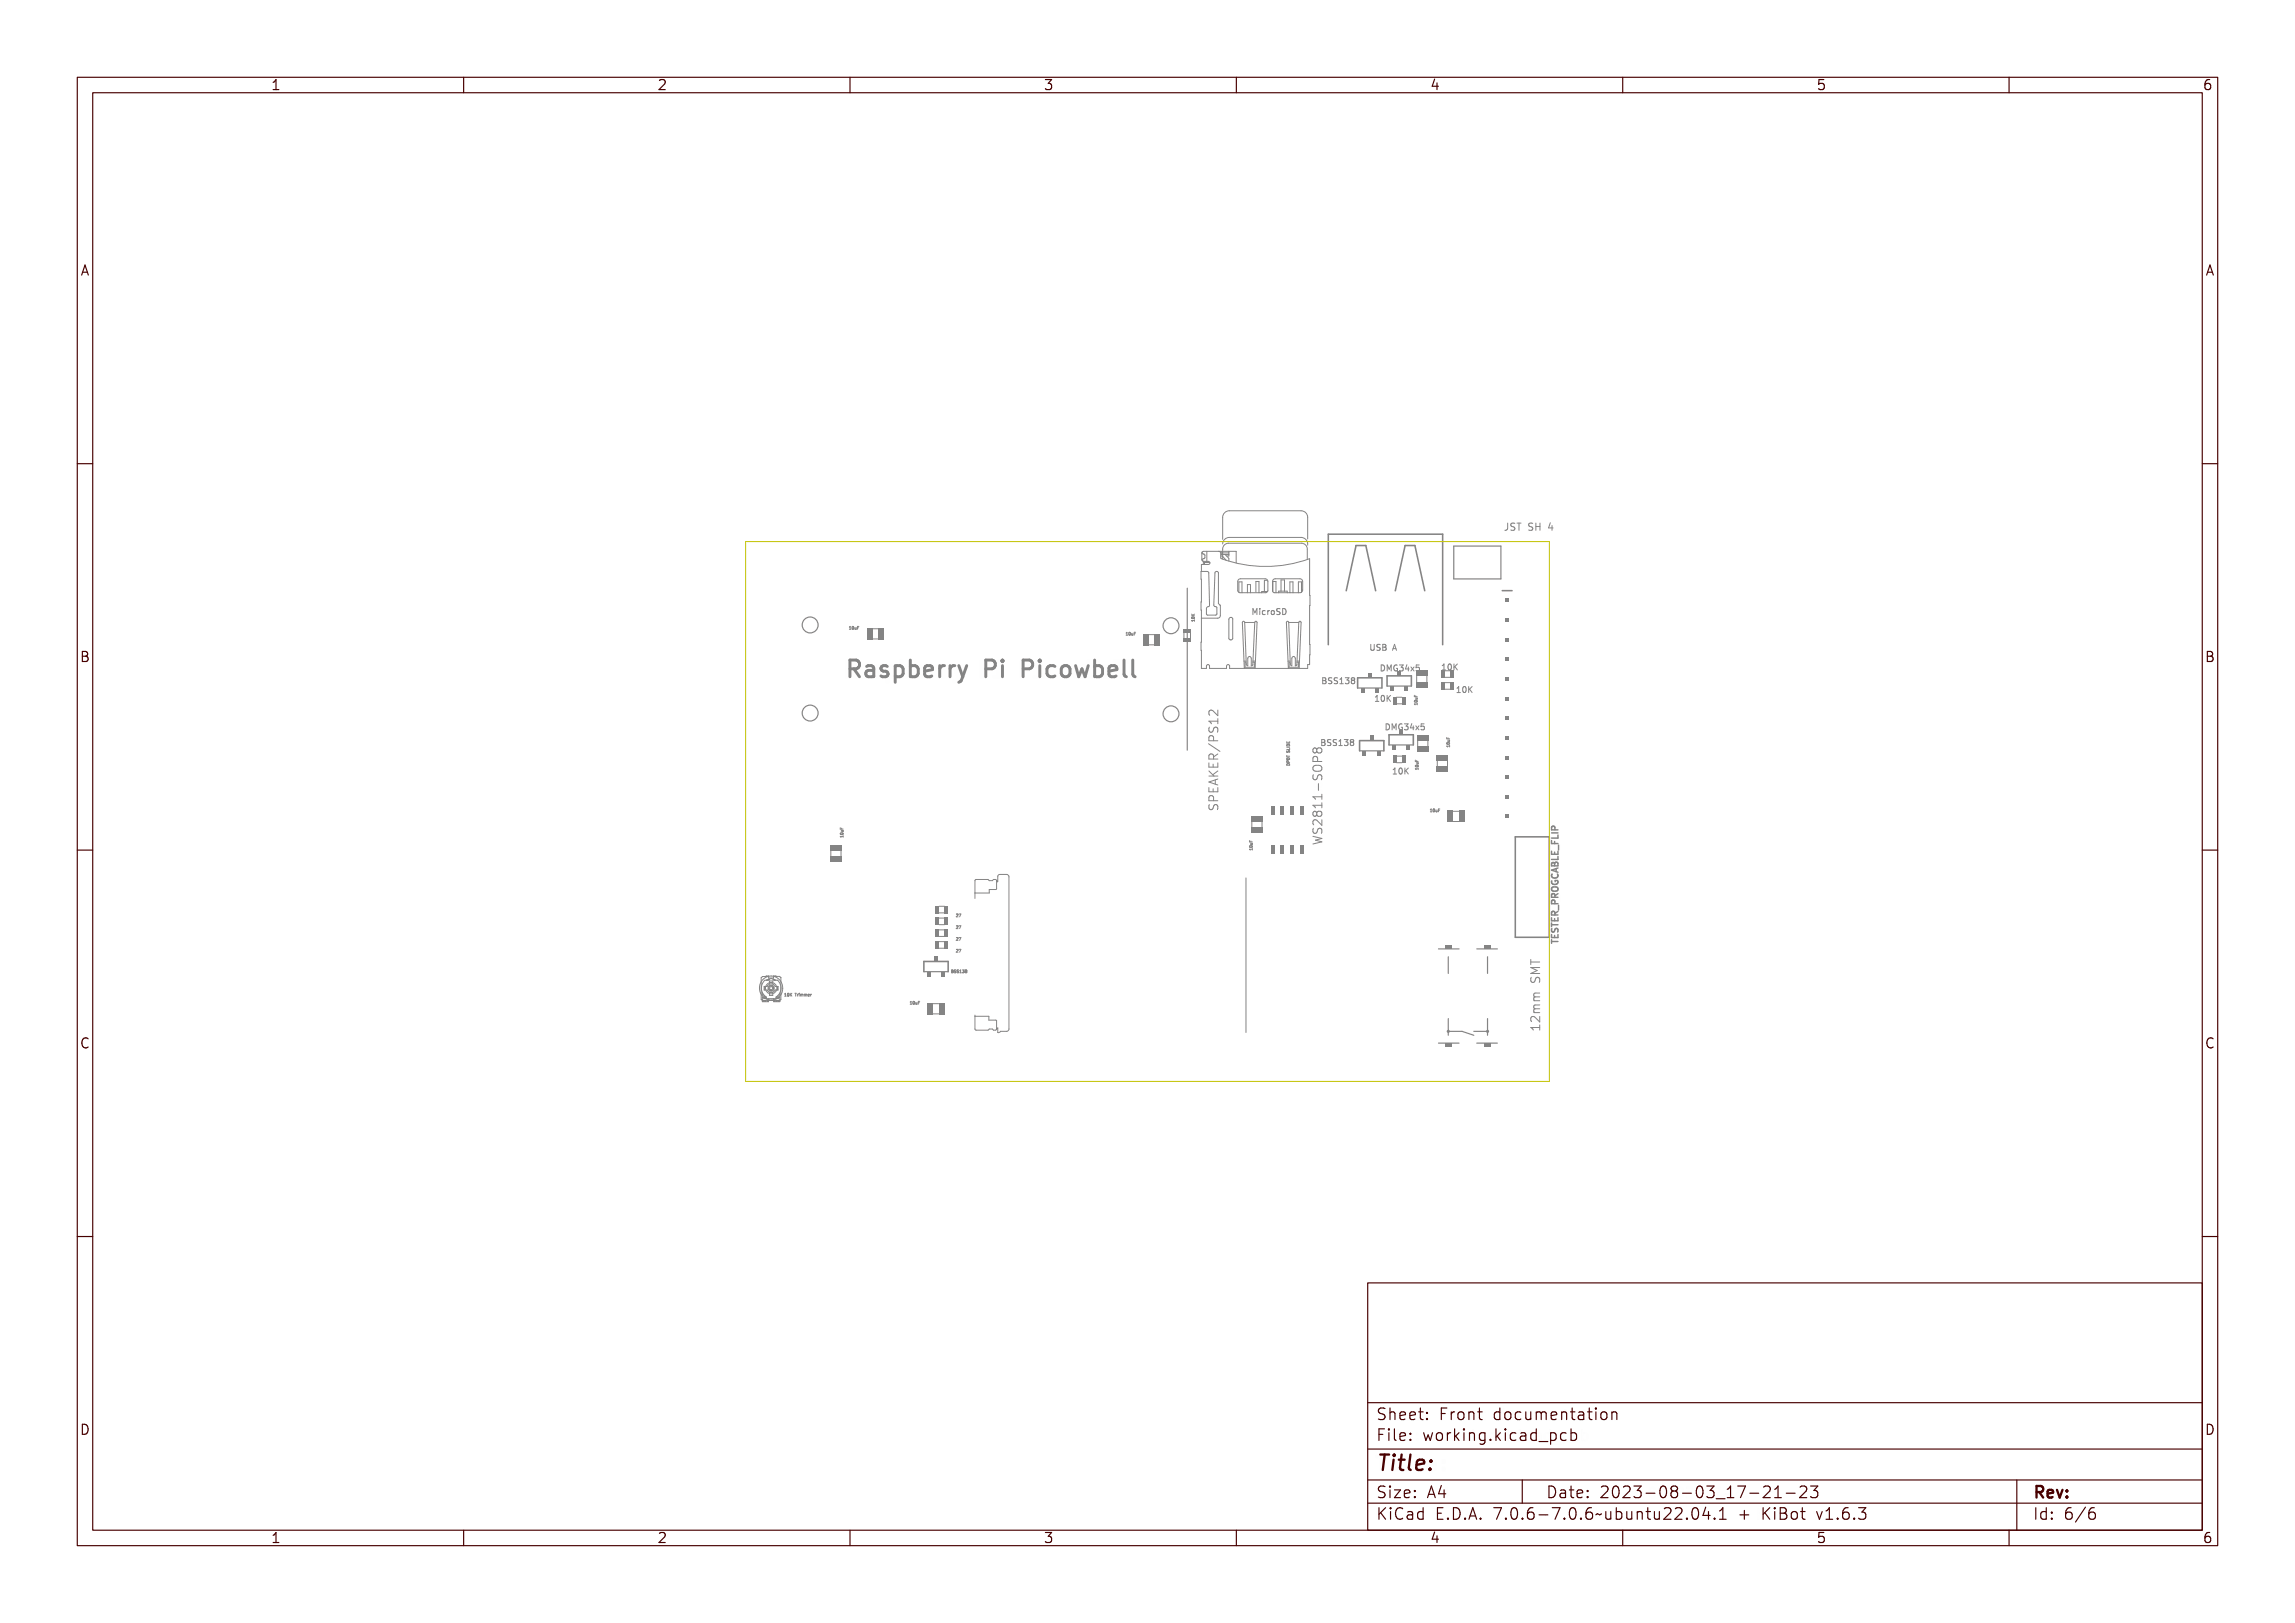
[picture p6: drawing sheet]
<svg xmlns="http://www.w3.org/2000/svg" width="297mm" height="210mm" viewBox="0 0 297 210" stroke-linecap="round" stroke-linejoin="round" font-family="sans-serif">
<defs><g id="words">
<text font-size="2.9" fill="#848484" x="109.3" y="87.7">Raspberry Pi Picowbell</text>
<text font-size="2.7" fill="#480000" x="178" y="190.3">Title:</text>
<g font-size="2" fill="#480000">
<text x="178" y="183.7">Sheet: Front documentation</text>
<text x="178" y="186.5">File: working.kicad_pcb</text>
<text x="178" y="193.9">Size: A4</text>
<text x="178" y="196.6">KiCad E.D.A. 7.0.6-7.0.6~ubuntu22.04.1 + KiBot v1.6.3</text>
<text x="200" y="193.9">Date: 2023-08-03_17-21-23</text>
<text x="263" y="196.6">Id: 6/6</text>
<text x="263" y="193.9">Rev:</text>
</g>
<g font-size="1.7" fill="#480000">
<text x="35" y="11.7">1</text>
<text x="85" y="11.7">2</text>
<text x="135" y="11.7">3</text>
<text x="185" y="11.7">4</text>
<text x="235" y="11.7">5</text>
<text x="285" y="11.7">6</text>
<text x="10.5" y="35.7">A</text>
<text x="285.5" y="35.7">A</text>
<text x="10.5" y="85.6">B</text>
<text x="285.5" y="85.6">B</text>
<text x="10.5" y="135.7">C</text>
<text x="285.5" y="135.7">C</text>
<text x="10.5" y="185.6">D</text>
<text x="285.5" y="185.6">D</text>
<text x="35" y="199.7">1</text>
<text x="85" y="199.7">2</text>
<text x="135" y="199.7">3</text>
<text x="185" y="199.7">4</text>
<text x="235" y="199.7">5</text>
<text x="285" y="199.7">6</text>
</g>
<text font-size="1.2" fill="#848484" x="194.6" y="68.7">JST SH 4</text>
<g font-size="1" fill="#848484">
<text x="161.9" y="79.6">MicroSD</text>
<text x="171.8" y="88.5">BSS138</text>
<text x="177.7" y="84.2">USB A</text>
<text x="178.5" y="86.8">DMG34x5</text>
<text x="186.5" y="86.7">10K</text>
<text x="188.4" y="89.6">10K</text>
<text x="178.3" y="90.8">10K</text>
<text x="179.2" y="94.5">DMG34x5</text>
<text x="171.6" y="96.5">BSS138</text>
<text x="180.1" y="100.2">10K</text>
</g>
<g font-size=".5" fill="#848484">
<text x="110" y="81.4">10uF</text>
<text x="145.9" y="82.2">10uF</text>
<text x="154.6" y="80.5" transform="rotate(-90 154.6 80.5)">10K</text>
<text x="183.4" y="91.1" transform="rotate(-90 183.4 91.1)">10uF</text>
<text x="183.5" y="99.5" transform="rotate(-90 183.5 99.5)">10uF</text>
<text x="185.2" y="105.1">10uF</text>
<text x="109.1" y="108.4" transform="rotate(-90 109.1 108.4)">10uF</text>
<text x="162.1" y="109.9" transform="rotate(-90 162.1 109.9)">10uF</text>
<text x="123.7" y="118.6">27</text>
<text x="123" y="125.9">BSS138</text>
<text x="123.7" y="121.7">27</text>
<text x="123.7" y="120.2">27</text>
<text x="123.7" y="123.2">27</text>
<text x="101.4" y="128.9">10K Trimmer</text>
<text x="117.9" y="130">10uF</text>
</g>
</g></defs>
<g fill="none" stroke="#848484" stroke-width=".13">
<path d="M154.2 79.6l.2 .2 .2-.2-.2 .2 .2 .1h-.4l.2-.1zM162 78.8h.1l.1 .4 .2-.4h.1v.8h-.1v-.7l-.1 .4h-.1l-.1-.4v.7h-.1zM162.7 79h.2v.5h.2v.1h-.5v-.1h.2v-.4zM162.8 78.8h.1v.1h-.1zM163.4 79.1l.2-.1 .1 .1a.2 .2 0 0 0-.3 0 .2 .2 0 0 0 0 .3 .2 .2 0 0 0 .3 0v.1a.3 .3 0 0 1-.4 0 .3 .3 0 0 1 .1-.4zM164 79h.1a.15 .15 0 0 1 .2 0 .15 .15 0 0 1 .1 .1 .19 .19 0 0 0-.2 0 .19 .19 0 0 0-.1 .2v.3h-.1zM164.6 79.1h.1a.19 .19 0 0 1 .2 .2 .19 .19 0 0 1-.3 .1zM165.2 78.8h.2h.2l-.1 .1a.14 .14 0 0 0-.2 0 .14 .14 0 0 0 0 .2 .24 .24 0 0 1 .3 .2 .24 .24 0 0 1-.2 .3 .24 .24 0 0 1-.3-.2 .18 .18 0 0 0 .3 .1 .18 .18 0 0 0 0-.3 .24 .24 0 0 1-.2-.1 .24 .24 0 0 1 0-.3zM165.7 78.8a.39 .39 0 0 1 .5 .4 .39 .39 0 0 1-.5 .4zM165.8 78.9a.3 .3 0 0 1 .3 .3 .3 .3 0 0 1-.3 .3zM194.8 67.8h.3v.6a.33 .33 0 0 1-.5 .3v-.1a.21 .21 0 0 0 .3 .1 .21 .21 0 0 0 .1-.3v-.5h-.2zM195.5 67.9l.3-.1 .1 .1v.1a.2 .2 0 0 0-.2-.1 .2 .2 0 0 0-.1 .3 .3 .3 0 0 1 .4 .2 .3 .3 0 0 1-.2 .4 .3 .3 0 0 1-.4-.2 .21 .21 0 0 0 .3 .1 .21 .21 0 0 0 .1-.3 .29 .29 0 0 1-.3-.2 .29 .29 0 0 1 0-.3z"/>
<path d="M196.1 67.8h.7v.1h-.3v.8h-.1v-.8h-.3zM197.7 67.9l.3-.1 .2 .1v.1a.2 .2 0 0 0-.3-.1 .2 .2 0 0 0-.1 .3 .3 .3 0 0 1 .4 .2 .3 .3 0 0 1-.2 .4 .3 .3 0 0 1-.3-.2 .21 .21 0 0 0 .3 .1 .21 .21 0 0 0 0-.3 .29 .29 0 0 1-.3-.2 .29 .29 0 0 1 0-.3zM198.4 67.8h.1v.4h.4v-.4h.1v.9h-.1v-.4h-.4v.4h-.1zM200.2 67.8h.2v.6h.1v.1h-.1v.2h-.1v-.2h-.4zM200.3 67.9v.5h-.3zM200.4 68.3h.6M109.9 81.4h.2M110 81.1l-.1 .1M110.1 81.1h.1v.3h.1h-.2l.1-.3zM110.4 81.1a.16 .16 0 0 1 .2 .2 .16 .16 0 0 1-.2 .1zM110.5 81.1l.1 .1-.1 .2zM110.7 81.2l.1 .2 .1-.2v.2h-.2z"/>
<path d="M111 81.1h.2h-.2v.1h.2l-.2 .1v.1zM145.7 82.2h.2M145.8 81.9h-.1M145.9 81.9l.1-.1v.4h.1h-.2l.1-.3zM146.2 81.8a.16 .16 0 0 1 .2 .2 .16 .16 0 0 1-.2 .2zM146.3 81.9l.1 .1-.1 .2zM146.5 81.9l.1 .3 .1-.3v.3h-.2zM146.8 81.8h.2l-.2 .1v.1h.2h-.2v.2zM154.2 80.3h.4v-.1v.2h-.3zM154.2 80a.17 .17 0 0 1 .3-.1 .17 .17 0 0 1 .1 .2h-.3zM154.3 80h.3l-.2 .1zM156.4 96.2l1.5 1"/>
<path d="M156.4 98.7v.6h1.2v-.6M156.4 99.8l.7 .6M156.5 94.1l-.1 .4 .3 .2 .2-.1 .3-.5h.3l.1 .2-.1 .4M156.5 99.4l1.2-.4v.2l-.3 .1v.4h.3v.2l-1.2-.3zM156.5 98.1l.5 .4 .7-.4v.2l-.6 .3 .1 .2h.5v.1h-1.2v-.1h.5l-.5-.5zM156.5 97.3h.2v.5h.3v-.5h.1v.5h.4v-.6h.2v.7h-1.2zM156.5 95.4l1.3 .6v.1l-1.3-.5zM156.5 92.9h1v-.3h.2v.6h-.2v-.2h-.8v.3h-.1zM156.6 93.6h.1a.24 .24 0 0 0-.1 .4 .24 .24 0 0 0 .4 0 .38 .38 0 0 1 .4-.4 .38 .38 0 0 1 .2 .6l-.2 .1a.26 .26 0 0 0 .2-.4 .26 .26 0 0 0-.4-.1 .38 .38 0 0 1-.5 .4 .38 .38 0 0 1-.1-.6zM156.6 91.8a.54 .54 0 0 1 .8 .3l.1 .1v-.5h.2v.7l-.3-.1a.6 .6 0 0 0-.7-.4l-.1 .3 .1 .2h-.1l-.1-.3zM156.6 96.4h.4l.1 .2 .6-.4v.2l-.4 .2-.1 .1v.2h.5v.1h-1.2zM156.6 94.5a.38 .38 0 0 1 .5 0 .38 .38 0 0 1 .1 .5h.5v.2h-1.2z"/>
<path d="M156.7 99.5l.5-.2v.3zM156.7 96.6h.3v.3h-.3zM156.7 94.7h.3l.1 .3h-.4zM157 98.9v.4M157.1 95.8l-.1-.5-.2-.1h-.2l-.2 .2v.4h1.2M157.1 98.2l-.1-.5-.2-.1h-.2l-.2 .2v.4h1.2M157.6 91.9v.7l-.7-.7h-.1h-.2l-.2 .2v.3l.2 .1M157.6 93v.6M157.6 99.8l-.7 .5M157.6 97.6l-.5 .3M157.6 93.3h-1.2l.4 .3M166.5 96v.1h.4v-.1"/>
<path d="M166.5 97.7v.3M166.5 97.9h.4M166.5 96.7h.4M166.5 97.1l.1 .2 .2-.2 .1 .3M166.6 97.7v.1h.3h-.3v.1zM166.6 97h.3v-.2v.2zM166.6 96.5v.1h.3v-.1v.2v-.1l-.3 .1zM166.6 95.9v.2h.1v-.2v.2h.2v-.2v.2h-.3zM166.6 97.1l.1 .2a.14 .14 0 0 1 .1-.2 .14 .14 0 0 1 .1 .2l-.1-.2a.13 .13 0 0 1-.1 .2 .13 .13 0 0 1-.1-.2zM166.6 96.3a.19 .19 0 0 1 .2 0 .19 .19 0 0 1 .1 .2h-.4zM166.6 98.8a.19 .19 0 0 1 .2 0 .19 .19 0 0 1 .1 .2h-.4zM166.6 98.1a.19 .19 0 0 1 .2 0 .19 .19 0 0 1 .1 .2h-.4z"/>
<path d="M166.6 98.3h.1l.1 .1 .1 .1h-.3zM166.6 98.6h.3v.2h-.3zM166.6 98h.3v.2h-.3zM166.6 96.2h.3v.2h-.3zM166.6 98.3h.1v.1h-.1zM166.6 98.6h.2l.1 .2h-.3zM166.6 98.1l.2-.1 .1 .2h-.3zM166.6 96.3h.2l.1 .1h-.3zM166.7 96v.1M166.7 98.6v-.1h-.1l-.1 .1h.4M166.9 96.8v.2h-.4M170 99.2a.74 .74 0 0 1 1.1 .1 .39 .39 0 0 1-.4 .5h-.4a.39 .39 0 0 1-.4-.2 .39 .39 0 0 1 .1-.4z"/>
<path d="M170 99.5l.3-.1 .2 .2a.32 .32 0 0 1 .5-.1 .32 .32 0 0 1 0 .5 .32 .32 0 0 1-.5-.2 .31 .31 0 0 1-.5 .2 .31 .31 0 0 1 0-.5zM170.4 97l.2-.2h.2l.3 .2v.2l-.3 .2h-.2l-.2-.2M170.4 97l-.2-.2-.3 .2v.2l.2 .2 .3-.2M170.4 97v.2M170.5 98.5v-.5l-.2-.1h-.3l-.1 .2v.4h1.2M171.1 96.1h.2M171.2 88.1h.2M171.3 96.1h.1M171.4 95.7h-.3v.8h.2M171.4 96l-.1 .1M171.4 88.1h.1M171.5 87.7h-.3v.8l.3-.1"/>
<path d="M171.5 88l-.1 .1M171.7 95.7h.2a.18 .18 0 0 1 .3 .2 .18 .18 0 0 1-.2 .2 .21 .21 0 0 1 .2 .3 .21 .21 0 0 1-.3 .1h-.2zM171.8 96.1h.1a.14 .14 0 0 1 .2 .2 .14 .14 0 0 1-.2 .1h-.1zM171.8 95.8h.1a.12 .12 0 0 1 .2 .1 .14 .14 0 0 1-.2 .2h-.1zM171.8 87.7h.3a.18 .18 0 0 1 .2 .2 .18 .18 0 0 1-.1 .2 .21 .21 0 0 1 .1 .3 .21 .21 0 0 1-.2 .1h-.3zM171.9 88.1h.2a.14 .14 0 0 1 .1 .2 .14 .14 0 0 1-.1 .1h-.2zM171.9 87.8h.2a.12 .12 0 0 1 .1 .1 .12 .12 0 0 1-.1 .2h-.2zM172.4 95.8l.2-.1 .2 .1-.1 .1a.14 .14 0 0 0-.2-.1 .15 .15 0 0 0 0 .3 .24 .24 0 0 1 .3 .2 .24 .24 0 0 1-.2 .2 .24 .24 0 0 1-.3-.1 .18 .18 0 0 0 .3 0 .18 .18 0 0 0 0-.2 .24 .24 0 0 1-.2-.1 .24 .24 0 0 1 0-.3zM172.5 87.8l.2-.1 .2 .1h-.1a.14 .14 0 0 0-.2 0 .16 .16 0 0 0 .1 .3 .24 .24 0 0 1 .2 .2 .24 .24 0 0 1-.2 .2 .24 .24 0 0 1-.2-.1 .18 .18 0 0 0 .2 0 .18 .18 0 0 0 .1-.2 .24 .24 0 0 1-.3-.1 .24 .24 0 0 1 0-.3zM173 95.8l.2-.1 .2 .1-.1 .1a.14 .14 0 0 0-.2-.1 .16 .16 0 0 0 .1 .3 .24 .24 0 0 1 .2 .2 .24 .24 0 0 1-.2 .2 .24 .24 0 0 1-.2-.1 .18 .18 0 0 0 .2 0 .18 .18 0 0 0 .1-.2 .24 .24 0 0 1-.3-.1 .24 .24 0 0 1 0-.3zM173.1 87.8l.3-.1 .1 .1a.15 .15 0 0 0-.3 0 .16 .16 0 0 0 .1 .3 .24 .24 0 0 1 .2 .2 .24 .24 0 0 1-.1 .2 .24 .24 0 0 1-.3-.1 .18 .18 0 0 0 .2 0 .18 .18 0 0 0 .1-.2 .24 .24 0 0 1-.3-.1 .24 .24 0 0 1 0-.3zM173.6 95.8l.3-.1v.7h.1v.1h-.4v-.1h.2v-.6l-.2 .1z"/>
<path d="M173.7 87.8l.3-.1v.7h.2v.1h-.4v-.1h.1v-.6l-.2 .1zM174.2 95.8a.23 .23 0 0 1 .4 0 .23 .23 0 0 1-.1 .3 .23 .23 0 0 1 .1 .4 .23 .23 0 0 1-.4-.1 .18 .18 0 0 0 .2 .1 .18 .18 0 0 0 .1-.2 .18 .18 0 0 0-.2-.2 .15 .15 0 0 0 .2-.1 .15 .15 0 0 0 0-.2 .15 .15 0 0 0-.2 0zM174.3 87.8a.23 .23 0 0 1 .4 0 .23 .23 0 0 1-.1 .3 .23 .23 0 0 1 .1 .4 .23 .23 0 0 1-.4-.1 .18 .18 0 0 0 .2 .1 .18 .18 0 0 0 .2-.2 .18 .18 0 0 0-.3-.2 .15 .15 0 0 0 .2-.1 .15 .15 0 0 0 0-.2 .15 .15 0 0 0-.2 0zM174.9 95.8a.21 .21 0 0 1 .3 0 .21 .21 0 0 1-.1 .3 .22 .22 0 0 1 .1 .3 .22 .22 0 0 1-.3 0 .22 .22 0 0 1 .1-.3l-.2-.1zM175 87.8a.21 .21 0 0 1 .3 0 .21 .21 0 0 1 0 .3 .22 .22 0 0 1 .1 .3 .22 .22 0 0 1-.4 0 .22 .22 0 0 1 .1-.3l-.1-.1zM177.4 83.4v.7M177.8 83.4h.1v.5a.14 .14 0 0 0 .1 .2 .14 .14 0 0 0 .2-.2v-.5h.1v.5a.25 .25 0 0 1-.3 .3 .25 .25 0 0 1-.2-.3zM178 90.8h.4M178.1 90.2h-.1M178.4 90.1l.3-.1v.7h.1v.1h-.4v-.1h.2v-.6l-.2 .1zM178.5 83.5l.2-.1 .1 .1a.14 .14 0 0 0-.2 0 .14 .14 0 0 0 0 .2 .24 .24 0 0 1 .3 .2 .24 .24 0 0 1-.2 .3 .24 .24 0 0 1-.3-.2 .18 .18 0 0 0 .3 .1 .18 .18 0 0 0 0-.2 .24 .24 0 0 1-.3-.1 .24 .24 0 0 1 .1-.3zM178.6 86.1a.39 .39 0 0 1 .5 .4 .39 .39 0 0 1-.5 .3z"/>
<path d="M178.7 86.2a.3 .3 0 0 1 .3 .3 .3 .3 0 0 1-.3 .3zM179 90.1a.22 .22 0 0 1 .4 0v.3a.31 .31 0 0 1-.2 .4 .45 .45 0 0 1-.2-.7zM179 83.4h.3a.18 .18 0 0 1 .2 .1 .18 .18 0 0 1-.1 .3 .21 .21 0 0 1 .1 .2 .21 .21 0 0 1-.2 .2h-.3zM179.1 90.1a.31 .31 0 0 1 .2 .3 .31 .31 0 0 1-.2 .3l-.1-.3zM179.1 83.8h.2a.14 .14 0 0 1 .1 .2 .14 .14 0 0 1-.1 .1h-.2zM179.1 83.5h.2a.12 .12 0 0 1 .1 .1 .12 .12 0 0 1-.1 .1h-.2zM179.2 86.1h.1l.2 .4 .1-.4h.1v.7h-.1v-.6l-.1 .4h-.1l-.1-.4v.6h-.1zM179.2 93.7a.39 .39 0 0 1 .5 .4 .39 .39 0 0 1-.5 .4zM179.3 93.8a.3 .3 0 0 1 .3 .3 .3 .3 0 0 1-.3 .3zM179.6 90h.1v.4l.3-.4h.1l-.3 .3 .3 .5h-.1l-.3-.4v.4h-.1zM179.8 93.7h.2l.1 .4 .1-.4h.2v.8h-.1v-.7l-.2 .4-.2-.4v.7h-.1zM179.9 86.2l.2-.1h.2v.1h-.1a.29 .29 0 0 0-.3 .3 .29 .29 0 0 0 .3 .3v-.3h-.1h.2v.3a.34 .34 0 0 1-.4 0 .34 .34 0 0 1 0-.5z"/>
<path d="M180.3 99.5l.2-.1v.7h.2v.1h-.4v-.1h.1v-.6l-.1 .1zM180.4 83.4h.2l.2 .8h-.1l-.1-.2h-.2l-.1 .2h-.1zM180.5 86.1a.23 .23 0 0 1 .3 0 .23 .23 0 0 1 0 .3 .23 .23 0 0 1 .1 .4 .23 .23 0 0 1-.4-.1 .18 .18 0 0 0 .2 .1 .18 .18 0 0 0 .1-.2 .18 .18 0 0 0-.2-.1v-.1a.15 .15 0 0 0 .2-.1 .15 .15 0 0 0 0-.2 .16 .16 0 0 0-.3 .1zM180.5 83.5l.1 .4h-.2zM180.5 93.8l.3-.1 .2 .1v.1l-.1-.1a.29 .29 0 0 0-.4 .3 .29 .29 0 0 0 .4 .3v-.2h-.1v-.1h.2v.3a.34 .34 0 0 1-.5 0 .34 .34 0 0 1 0-.5zM180.9 99.5a.22 .22 0 0 1 .3 0l.1 .3a.31 .31 0 0 1-.2 .4 .45 .45 0 0 1-.2-.7zM181 99.5a.31 .31 0 0 1 .2 .3 .31 .31 0 0 1-.2 .3l-.1-.3zM181.1 93.7a.23 .23 0 0 1 .4 0 .23 .23 0 0 1-.1 .4 .23 .23 0 0 1 .1 .4 .23 .23 0 0 1-.4-.2 .18 .18 0 0 0 .2 .1 .18 .18 0 0 0 .1-.2 .18 .18 0 0 0-.2-.1v-.1a.15 .15 0 0 0 .2 0 .15 .15 0 0 0 0-.2 .15 .15 0 0 0-.2 0zM181.4 86.1h.1v.5h.1l-.1 .2h-.1v-.1h-.3zM181.4 86.2v.4h-.2zM181.4 99.4h.1v.4l.4-.4h.1l-.3 .3 .3 .5h-.1l-.3-.4-.1 .4h-.1zM181.7 86.3l.3 .2 .1-.2h.1l-.2 .3 .2 .2h-.1l-.1-.2-.2 .2h-.1l.2-.2z"/>
<path d="M182 93.7h.1v.5h.1l-.1 .3h-.1v-.2h-.3zM182 93.8v.4h-.2zM182.3 93.9l.3 .2 .1-.2h.2l-.2 .3 .2 .3h-.1l-.2-.3-.2 .3h-.1l.2-.3zM182.4 86.1h.4v.1h-.3v.2a.28 .28 0 0 1 .3 .3 .28 .28 0 0 1-.5 .1v-.1a.2 .2 0 0 0 .3 .1 .2 .2 0 0 0 .1-.3 .2 .2 0 0 0-.3 0zM183 93.7h.4v.1h-.3v.2a.28 .28 0 0 1 .3 .3 .28 .28 0 0 1-.4 .2v-.2a.2 .2 0 0 0 .3 .1 .2 .2 0 0 0 0-.3 .2 .2 0 0 0-.3 0zM183.1 90.9h.3v-.1v.2l-.3-.1v.1zM183.1 89.9v.2h.1l.1-.2v.2h.1h-.3zM183.1 90.6a.17 .17 0 0 1 .2-.1 .17 .17 0 0 1 .1 .2h-.3zM183.1 90.6h.3l-.2 .1zM183.1 91.2h.1M183.2 90.2h.2v.2h-.2l.2-.1zM183.2 99.3h.3v-.1v.2l-.3-.1v.1z"/>
<path d="M183.2 98.3v.2h.1l.1-.2v.2h.1h-.3zM183.2 99a.17 .17 0 0 1 .2-.1 .17 .17 0 0 1 .1 .2h-.3zM183.2 99h.3l-.2 .1zM183.3 99.5v.1M183.3 98.6h.2v.2h-.2l.2-.1zM183.4 91v.2M183.5 99.4v.2M183.7 86h-.4v.4h.3l.1 .3-.1 .1-.3-.1M184.3 93.7h-.4v.3h.4v.4h-.1h-.3M186.6 86h.3v.6h.1v.1h-.4v-.1h.2v-.5h-.2zM187.2 86.1a.22 .22 0 0 1 .4 0l.1 .2a.31 .31 0 0 1-.3 .4 .45 .45 0 0 1-.2-.6zM187.2 95.4v.2h.4"/>
<path d="M187.2 96.1h.1a.18 .18 0 0 1 .2 0 .18 .18 0 0 1 .1 .1v.1a.18 .18 0 0 1-.2 0 .18 .18 0 0 1-.2-.2zM187.3 96.6h.3v-.1v.2l-.3-.1v.1zM187.3 95.6v.2h.1v-.2v.2h.2h-.3zM187.3 96.3a.17 .17 0 0 1 .2-.1 .17 .17 0 0 1 .1 .2h-.3zM187.3 96.3h.3l-.2 .1zM187.3 95.9h.3v.2h-.3l.3-.1zM187.3 86.1a.31 .31 0 0 1 .2 .2 .31 .31 0 0 1-.2 .3v-.3zM187.3 95.8h.3M187.4 95.5v.1M187.6 95.8v.1h-.3M187.6 96.4v.3M187.6 96.5h-.4l.1 .2"/>
<path d="M187.8 86h.1v.3l.3-.3h.1l-.3 .3 .3 .4h-.1l-.2-.4-.1 .4h-.1zM188.5 88.9h.3v.7h.1h-.4h.2v-.6h-.2zM189.1 89a.22 .22 0 0 1 .4 0l.1 .3a.31 .31 0 0 1-.3 .4 .45 .45 0 0 1-.2-.7zM189.3 89a.31 .31 0 0 1 .2 .3 .31 .31 0 0 1-.2 .3l-.1-.3zM189.7 88.9h.1v.3l.3-.3h.1l-.3 .3 .3 .4h-.1l-.2-.3-.1 .3h-.1zM107.5 110.1v.7M108.8 108.2h.3v.2l-.3-.1v.1zM108.8 107.3v.1h.1l.1-.1v.1l.1 .1h-.3zM108.8 107.9a.17 .17 0 0 1 .2 0 .17 .17 0 0 1 .1 .2h-.3zM108.8 108h.3h-.2zM108.8 110.1v.7M108.9 107.6h.2v.1l-.2 .1 .2-.1z"/>
<path d="M156.4 101.9v.6h1.2v-.6M156.4 100.4h1.2M156.5 104.1l-.1 .4 .3 .3 .2-.1 .3-.5h.3l.1 .1-.1 .5M156.5 100h.2v.6h.3v-.5h.1v.5h.4v-.6h.2v.7h-1.2zM156.6 102h.1a.24 .24 0 0 0-.1 .3 .24 .24 0 0 0 .4 .1 .38 .38 0 0 1 .4-.5 .38 .38 0 0 1 .2 .6l-.2 .1a.26 .26 0 0 0 .2-.4 .26 .26 0 0 0-.4-.1 .38 .38 0 0 1-.5 .5 .38 .38 0 0 1-.1-.6zM156.6 101a.38 .38 0 0 1 .5 0 .38 .38 0 0 1 .1 .5h.5v.1h-1.2zM156.7 101.1h.3l.1 .4h-.4zM157 102.1v.4M157.1 103.6l-.1-.5-.2-.2-.2 .1-.2 .2v.4h1.2M157.3 100.9v.6M157.6 100.8l-1.2 .4 1.2 .4M161.7 109.7h.3l.1-.1v.2l-.3-.1-.1 .1z"/>
<path d="M161.7 108.7l.1 .2h.1v-.2v.2h.2h-.4zM161.7 109.4a.17 .17 0 0 1 .3-.1 .17 .17 0 0 1 0 .2h-.2zM161.8 109.4h.3l-.3 .1zM161.8 110h.1M161.8 109h.3v.2h-.3l.3-.1zM162.1 109.8v.2M169.9 108.2l1.2 .3-.9 .2 .9 .2-1.2 .3M170 107.2l-.1 .4 .2 .2 .3-.1 .2-.5h.4l.1 .2-.1 .4M170 100.2l-.1 .5 .2 .2 .3-.1 .2-.5h.4l.1 .2-.1 .4M170 108.5l1.1 .2v.1l-.7 .2 .7 .1v.2l-1.1 .1v-.1l.9-.1-.6-.1v-.2l.6-.1-.9-.1zM170 105.2h1v-.3h.1v.6h-.1v-.2h-.9l.1 .3h-.2zM170 104.2h1v-.2h.1v.6h-.1v-.2h-.9l.1 .2h-.2z"/>
<path d="M170 107.8h.2a.24 .24 0 0 0-.1 .3 .24 .24 0 0 0 .3 .1 .38 .38 0 0 1 .5-.5 .38 .38 0 0 1 .2 .6l-.2 .1a.26 .26 0 0 0 .1-.4 .26 .26 0 0 0-.4-.1 .38 .38 0 0 1-.4 .5 .38 .38 0 0 1-.2-.6zM170 102.2h.2a.24 .24 0 0 0-.1 .3 .24 .24 0 0 0 .3 .1 .38 .38 0 0 1 .5-.5 .38 .38 0 0 1 .2 .7h-.2a.26 .26 0 0 0 .1-.3 .26 .26 0 0 0-.4-.1 .38 .38 0 0 1-.4 .4 .38 .38 0 0 1-.2-.6zM170 106l.3-.1 .2 .2a.32 .32 0 0 1 .5-.2 .32 .32 0 0 1 0 .6 .32 .32 0 0 1-.5-.2 .31 .31 0 0 1-.5 .2 .31 .31 0 0 1 0-.5zM170.1 106.9a.54 .54 0 0 1 .7 .3l.2 .1v-.5h.1v.7l-.3-.2a.6 .6 0 0 0-.7-.3v.2l.1 .3h-.2v-.3zM170.1 100.3a.38 .38 0 0 1 .5 0 .38 .38 0 0 1 .1 .5h.4v.2h-1.1zM170.1 101.3a.69 .69 0 0 1 1 .3 .64 .64 0 0 1-.5 .3 .64 .64 0 0 1-.6-.3zM170.1 101.5l.2-.1h.6a.18 .18 0 0 1 .1 .2 .18 .18 0 0 1-.1 .1h-.7zM170.2 100.5h.3v.3h-.4zM170.4 105.2l.2-.2h.4l.1 .2v.2l-.3 .2h-.2l-.2-.2M170.4 105.2l-.2-.2-.3 .2v.2l.2 .2 .3-.2M170.4 105.2v.2M170.6 101.4v.9"/>
<path d="M170.6 103.2h.2v.4h-.2zM171.1 102.8v.6M171.1 103.9v.6M171.1 106.1v.7l-.7-.7h-.2h-.2l-.1 .2v.3l.1 .1M171.1 104.2h-1.2l.3 .3M171.1 103.1h-1.2l.3 .3M185.1 105h.2M185.1 104.8h.1M185.3 104.7h.1v.3l.1 .1h-.2l.1-.4zM185.6 104.7a.16 .16 0 0 1 .2 .2 .16 .16 0 0 1-.2 .1zM185.6 104.7l.1 .1v.2zM185.9 104.8l.1 .2 .1-.2v.3l-.2-.1z"/>
<path d="M186.2 104.7h.2h-.2v.2h.2h-.2v.2zM101.5 128.6h.1v.3h.1h-.2l.1-.3zM101.8 128.6a.16 .16 0 0 1 .2 .1 .16 .16 0 0 1-.2 .2zM101.9 128.6l.1 .1-.1 .2zM102.1 128.6v.1l.2-.1-.1 .1 .1 .2-.1-.2-.1 .2zM102.6 128.6h.3h-.1v.3v-.3zM103 128.6l.2 .1h-.1v.2zM103.3 128.6h.1v.3h.1h-.2h.1zM103.4 128.5v.1zM103.5 128.6h.3v.3l-.1-.2v.2l-.1-.2-.1 .2zM103.8 128.6h.3v.3l-.1-.2v.2l-.1-.2-.1 .2zM104.2 128.7h.1l.1 .1h-.2l.2 .1h-.1a.14 .14 0 0 1-.2 0 .14 .14 0 0 1 .1-.2z"/>
<path d="M104.2 128.7l.1 .1zM104.5 128.6l.2 .1h-.2v.2zM104.9 128.6v.3M105 128.6l-.1 .1M117.8 129.9h.2M117.8 129.7h.1M118 129.6h.1v.3l.1 .1h-.2l.1-.4zM118.3 129.6a.16 .16 0 0 1 .2 .2 .16 .16 0 0 1-.2 .1zM118.3 129.6l.1 .1v.2zM118.6 129.7l.1 .2 .1-.2v.3l-.2-.1zM118.9 129.6h.2h-.2v.1h.2l-.2 .1v.2zM123.1 125.5l.2 .1-.1 .1a.1 .1 0 0 1 .1 .1 .1 .1 0 0 1-.1 .1h-.1z"/>
<path d="M123.1 125.7h.1v.1l-.1 .1zM123.1 125.6l.1 .1h-.1zM123.4 125.6l.2-.1-.2 .1a.14 .14 0 0 1 .2 .2 .14 .14 0 0 1-.2 .1l.1-.1-.1-.1zM123.7 125.6l.2-.1-.2 .1a.14 .14 0 0 1 .2 .2 .14 .14 0 0 1-.2 .1l.1-.1-.1-.1zM124 125.5h.1v.4h.1h-.2l.1-.3zM124.3 125.5l.1 .1v.1a.11 .11 0 0 1 0 .2 .11 .11 0 0 1-.1-.1h.1l-.1-.1 .1-.1zM124.6 125.6a.2 .2 0 0 1 .2 .1 .2 .2 0 0 1-.1 .2 .1 .1 0 0 1-.1-.1 .1 .1 0 0 1 0-.1zM124.9 125.6l.1 .1M124.9 125.5h.2v.2M125 125.7h.1M125 125.7h-.1M125.1 125.7v.1l-.2 .1"/>
<path d="M198.1 124.1v.7M198.1 124.5h1.2M198.2 126.5l-.1 .4 .1 .2h.3l.3-.5 .2-.1 .3 .2-.1 .4M198.2 133h1v-.2h.1v.6h-.1v-.3h-.9l.1 .3h-.2zM198.2 127.2h1.1v.1h-1l.6 .2v.1l-.6 .2h1v.2h-1.1v-.3l.6-.1-.6-.2zM198.2 126.2h.1v.4h1v.1h-1v.4h-.1zM198.2 128.2h.2a.24 .24 0 0 0-.1 .3 .24 .24 0 0 0 .3 .1 .38 .38 0 0 1 .5-.5 .38 .38 0 0 1 .2 .6l-.2 .1a.26 .26 0 0 0 .1-.3 .26 .26 0 0 0-.4-.1 .38 .38 0 0 1-.4 .4 .38 .38 0 0 1-.2-.6zM198.2 132a.54 .54 0 0 1 .8 .2l.2 .2v-.5h.1v.6l-.3-.1a.6 .6 0 0 0-.7-.3v.2l.1 .2h-.2v-.3zM198.5 131l.1-.1h.7v.1h-.6l-.1 .1 .1 .1h.6v.1h-.6l-.1 .1 .1 .1h.6v.1h-.8v-.1a.16 .16 0 0 1-.1-.1 .16 .16 0 0 1 .1-.2zM198.5 130h.1l.7-.1v.2h-.6l-.1 .1 .1 .1h.6v.1h-.6l-.1 .1 .1 .1h.6v.1h-.8v-.1a.16 .16 0 0 1-.1-.2 .16 .16 0 0 1 .1-.1zM198.5 131h.8M198.5 129.5h.8"/>
<path d="M198.7 130.5l-.2 .2 .1 .3M198.7 129l-.2 .2 .1 .3M198.7 130.5h.6M198.7 129h.6M199.3 131.5v.7l-.7-.6-.2-.1-.2 .1-.1 .1v.3l.1 .2M199.3 132.6v.7M199.3 133h-1.2l.3 .3M199.3 128.5l-.8 .1v.2l.2 .2M199.3 130l-.8 .1v.3l.2 .1M199.3 125.2h-1.2l.8 .4-.8 .4h1.2"/>
<circle cx="164.7" cy="79.3" r=".28"/>
<circle cx="110.5" cy="81.3" r=".03"/>
<circle cx="146.3" cy="82" r=".03"/>
<circle cx="154.4" cy="80" r=".03"/>
<circle cx="170.3" cy="99.7" r=".19"/>
<circle cx="170.8" cy="99.7" r=".22"/>
<circle cx="175.1" cy="95.9" r=".13"/>
<circle cx="175.1" cy="96.3" r=".15"/>
<circle cx="175.2" cy="87.9" r=".13"/>
<circle cx="175.2" cy="88.3" r=".15"/>
<circle cx="179.2" cy="90.4" r=".07"/>
<circle cx="181.1" cy="99.8" r=".07"/>
<circle cx="183.2" cy="90.6" r=".03"/>
<circle cx="183.4" cy="99" r=".03"/>
<circle cx="187.4" cy="86.3" r=".07"/>
<circle cx="187.4" cy="96.3" r=".03"/>
<circle cx="189.3" cy="89.3" r=".07"/>
<circle cx="108.9" cy="108" r=".03"/>
<circle cx="161.9" cy="109.4" r=".03"/>
<circle cx="170.3" cy="106.2" r=".19"/>
<circle cx="170.8" cy="106.2" r=".22"/>
<circle cx="185.7" cy="104.9" r=".03"/>
<circle cx="101.9" cy="128.7" r=".03"/>
<circle cx="118.4" cy="129.8" r=".03"/>
<circle cx="124.7" cy="125.6" r=".06"/>
<circle cx="124.7" cy="125.8" r=".07"/>
</g>
<g fill="none" stroke="#848484" stroke-width=".19">
<path d="M200.8 108.8v.4h.8M200.8 110.1v.4h.8v-.4M200.8 118.7v.4h.8v-.4M200.8 119.4v.5M200.8 119.7h.8M200.8 107.8h.8M200.8 111.7l.2-.1 .2 .2 .1-.2h.2l.1 .1v.3h-.8zM200.8 114a.39 .39 0 0 0 .4 .4 .39 .39 0 0 0 .4-.4l-.3-.1v.2M200.8 114.9l.5-.1a.28 .28 0 0 1 .3 .2 .28 .28 0 0 1-.3 .3h-.2a.28 .28 0 0 1-.3-.1 .28 .28 0 0 1 0-.3zM200.9 120v.2h.8v.1h-.8v.3zM200.9 119.3v.4h.3v-.3h.1v.3h.3v-.4h.1v.5h-.8zM200.9 118v.2h.8v.1h-.8v.3z"/>
<path d="M200.9 117.3v.4h.3v-.3h.1v.3h.3v-.4h.1v.5h-.8zM200.9 112.2l.8-.2v.1h-.2v.3l.2 .1v.1l-.8-.3zM200.9 111.1h.7v-.4h.1v.5h-.8zM200.9 110v.4h.3v-.4h.1v.4h.3v-.4h.1v.5h-.8zM200.9 108.7v.3h.3v-.3h.1v.3h.4v.2h-.8zM200.9 108.4h.7v-.4h.1v.5h-.8zM200.9 107.4v.2h.7v-.2h.1v.4h-.1v-.1h-.7v.1zM200.9 113.1a.39 .39 0 0 0 .2 .5 .39 .39 0 0 0 .5-.3l-.1-.2M200.9 118.7h.1a.17 .17 0 0 0-.1 .3 .17 .17 0 0 0 .3 0 .27 .27 0 0 1 .1-.3 .27 .27 0 0 1 .4 .1 .27 .27 0 0 1-.2 .4 .19 .19 0 0 0 .1-.3 .19 .19 0 0 0-.3-.1 .27 .27 0 0 1-.3 .4 .27 .27 0 0 1-.1-.5zM200.9 112.7h.1l-.1 .1a.3 .3 0 0 0 .4 .3 .3 .3 0 0 0 .2-.4h.1a.38 .38 0 0 1-.1 .5 .38 .38 0 0 1-.4 0l-.2-.2zM200.9 113.4h.1l-.1 .1a.31 .31 0 0 0 .4 .3 .31 .31 0 0 0 .3-.4h-.3v.2h-.1v-.3h.4a.37 .37 0 0 1 0 .5 .37 .37 0 0 1-.5 .1l-.2-.2zM200.9 111.4h.2l.1 .1a.22 .22 0 0 1 .3-.2 .22 .22 0 0 1 .2 .3v.3h-.8z"/>
<path d="M200.9 116.8l.3-.1 .1 .2 .4-.3v.1l-.4 .3v.1h.4v.1h-.8zM200.9 114.8l.3-.1 .1 .2 .4-.3v.1l-.4 .3v.1h.4v.1h-.8zM200.9 115.4l.3-.1 .1 .2v.2h.4v.1h-.8zM200.9 106.7h.3l.1 .1v.3h.4v.1h-.8zM200.9 114.1l.4-.1a.33 .33 0 0 1 .4 .3 .46 .46 0 0 1-.4 .2 .46 .46 0 0 1-.5-.2zM200.9 114.2a.36 .36 0 0 1 .4-.1 .36 .36 0 0 1 .3 .2 .36 .36 0 0 1-.4 .2 .36 .36 0 0 1-.3-.3zM200.9 112.3l.5-.1v.2zM201 111.5h.2v.2h-.3zM201 116.8h.2v.3h-.3zM201 115.5h.2v.2h-.3zM201 114.8h.2v.3h-.3zM201 106.8h.2v.3h-.3z"/>
<path d="M201.2 108.9v.3M201.2 110.3v.2M201.2 111.8v.2M201.2 118.9v.2M201.2 107.4v-.4l-.3-.1-.1 .5h.8M201.2 116.1v-.4h-.3l-.1 .4h.8M201.2 116.9v-.4h-.3l-.1 .4h.8M201.2 118.4v-.4h-.3l-.1 .4h.8M201.3 111.5h.2l.1 .2h-.3zM201.4 112.4v.4M201.6 108v.4h-.8M201.6 110.8v.4h-.8"/>
<path d="M201.6 117.9l-.4 .3M201.6 115.6l-.4 .3M201.6 112.3l-.8 .3 .8 .3M201.7 109.4v.6M201.7 117.1v.7M201.9 115.9v.7zM201.9 109.3v.6zM200.8 120.9v.4h.8v-.4M200.8 121.6v.5M200.8 121.8h.8M200.8 120.1v.3l.1 .2 .2-.1 .2-.3h.2l.1 .1v.3M201.2 121v.3"/>
</g>
<g fill="none" stroke="#848484" stroke-width=".38">
<path d="M109.5 85.6a1.23 1.23 0 0 1 1.2 .2 .53 .53 0 0 1-.3 .9l.2 .2 .4 .8h-.3a1.24 1.24 0 0 0-.5-.9h-.4v.9h-.3zM109.8 85.8a.57 .57 0 0 1 .7 .2 .37 .37 0 0 1-.4 .5h-.3zM111.3 86.2a.72 .72 0 0 1 .8-.1 .72 .72 0 0 1 .4 .7v.9h-.3v-.3a.55 .55 0 0 1-.7 .3 .55 .55 0 0 1-.3-.7 .55 .55 0 0 1 .7-.3h.3a.47 .47 0 0 0-.2-.4 .47 .47 0 0 0-.5 .1h-.2zM111.6 87l.6-.1a.42 .42 0 0 1-.2 .5 .42 .42 0 0 1-.5-.2zM113.2 86.2l.3-.1h.5h.1v.3a.53 .53 0 0 0-.8 .1l.1 .2 .3 .1a.48 .48 0 0 1 .5 .5 .48 .48 0 0 1-.6 .4l-.5-.1v-.3a.57 .57 0 0 0 .8-.1l-.1-.2a.61 .61 0 0 1-.7-.7zM114.7 86.1h.3v.2a.55 .55 0 0 1 .7-.2 .55 .55 0 0 1 .3 .5 .71 .71 0 0 1-.1 .8 .71 .71 0 0 1-.7 .2l-.2-.1v.8h-.3zM115.1 86.4a.4 .4 0 0 1 .5 0 .4 .4 0 0 1 .2 .5 .42 .42 0 0 1-.4 .6 .42 .42 0 0 1-.4-.6zM116.5 85.5h.2v.8a.6 .6 0 0 1 .8-.2 .6 .6 0 0 1 .3 .8 .6 .6 0 0 1-.3 .7 .6 .6 0 0 1-.8-.1v.2h-.2zM116.8 86.4a.41 .41 0 0 1 .6 0 .41 .41 0 0 1 .1 .5 .42 .42 0 0 1-.4 .6 .42 .42 0 0 1-.4-.6zM118.3 86.3a.69 .69 0 0 1 .9-.2 .69 .69 0 0 1 .3 .8h-1.1a.6 .6 0 0 0 .4 .6 .6 .6 0 0 0 .6-.2v.3a.86 .86 0 0 1-1.1-.2 .86 .86 0 0 1 0-1.1zM118.5 86.4a.41 .41 0 0 1 .5-.1 .41 .41 0 0 1 .3 .4h-.9zM120.2 86.1h.2v.3a.59 .59 0 0 1 .9-.2v.2a.52 .52 0 0 0-.6 0 .52 .52 0 0 0-.3 .5v.8h-.2z"/>
<path d="M121.9 86.1h.3v.3a.59 .59 0 0 1 .8-.2v.2a.52 .52 0 0 0-.6 0 .52 .52 0 0 0-.2 .5v.8h-.3zM123.3 86.1h.3l.4 1.2 .5-1.2h.3l-.5 1.2a1.1 1.1 0 0 1-.7 1h-.2v-.3h.3l.2-.4zM126.9 85.6a1.24 1.24 0 0 1 1.2 .3 .64 .64 0 0 1 0 .6 .64 .64 0 0 1-.6 .3h-.3v.9h-.3zM127.2 85.8a.59 .59 0 0 1 .7 .2 .4 .4 0 0 1-.4 .6h-.3zM128.7 86.1h.7v1.4h.5v.2h-1.3v-.2h.5v-1.2h-.4zM129.1 85.5h.3v.3h-.3zM132.1 85.6a1.24 1.24 0 0 1 1.2 .3 .64 .64 0 0 1 0 .6 .64 .64 0 0 1-.6 .3h-.3v.9h-.3zM132.4 85.8a.59 .59 0 0 1 .7 .2 .4 .4 0 0 1-.4 .6h-.3zM133.9 86.1h.7v1.4h.5v.2h-1.3v-.2h.5v-1.2h-.4zM134.3 85.5h.3v.3h-.3zM135.8 86.3l.3-.2h.3l.4 .1v.2a.57 .57 0 0 0-.8 .1 .57 .57 0 0 0 0 .8 .57 .57 0 0 0 .8 0v.3a.83 .83 0 0 1-1.1-.2 .83 .83 0 0 1 .1-1.1zM137.4 86.3a.69 .69 0 0 1 .8-.2 .69 .69 0 0 1 .3 .8 .69 .69 0 0 1-.6 .8 .69 .69 0 0 1-.7-.8z"/>
<path d="M137.6 86.4a.42 .42 0 0 1 .5 0 .42 .42 0 0 1 .2 .5 .43 .43 0 0 1-.4 .6 .43 .43 0 0 1-.4-.6zM138.7 86.1h.3l.3 1.3 .2-.8h.2l.2 .8 .3-1.3h.3l-.4 1.6h-.2l-.3-.9-.2 .9h-.3zM140.7 85.5h.3v.8a.6 .6 0 0 1 .8-.2 .6 .6 0 0 1 .2 .8 .6 .6 0 0 1-.2 .7 .6 .6 0 0 1-.8-.1v.2h-.3zM141.1 86.4a.41 .41 0 0 1 .5 0 .41 .41 0 0 1 .2 .5 .42 .42 0 0 1-.4 .6 .42 .42 0 0 1-.4-.6zM142.6 86.3a.69 .69 0 0 1 .8-.2 .69 .69 0 0 1 .4 .8h-1.2a.6 .6 0 0 0 .4 .6 .6 .6 0 0 0 .7-.2v.3a.86 .86 0 0 1-1.2-.2 .86 .86 0 0 1 .1-1.1zM142.8 86.4a.41 .41 0 0 1 .5-.1 .41 .41 0 0 1 .2 .4h-.8zM144.2 85.5h.6v1.6a.27 .27 0 0 0 .3 .3h.3v.3a.59 .59 0 0 1-.8-.4v-1.6h-.4zM145.9 85.5h.7v1.6a.27 .27 0 0 0 .2 .3h.3v.3a.59 .59 0 0 1-.8-.4v-1.6h-.4z"/>
</g>
<g fill="#848484">
<path d="M107.5 110.8h1.4v.8h-1.4z" fill-rule="evenodd"/>
<path d="M107.5 109.4h1.4v.7h-1.4z" fill-rule="evenodd"/>
</g>
<path d="M188.1 106.3h.7M188.1 105h.7" fill="none" stroke="#848484" stroke-width=".13"/>
<g fill="#848484">
<path d="M188.8 104.9h.7v1.5h-.7z" fill-rule="evenodd"/>
<path d="M187.3 104.9h.8v1.5h-.8z" fill-rule="evenodd"/>
</g>
<path d="M175.7 89v-1.3h3.1v1.3" fill="none" stroke="#848484" stroke-width=".2"/>
<path d="M175.7 89h3.1" fill="none" stroke="#848484" stroke-width=".15"/>
<g fill="#848484">
<path d="M176.1 89.1h.5v.6h-.5z" fill-rule="evenodd"/>
<path d="M177 87.1h.5v.6h-.5z" fill-rule="evenodd"/>
<path d="M178 89.1h.4v.6h-.4z" fill-rule="evenodd"/>
</g>
<path d="M188.1 70.7h6.1v4.2h-6.1z" fill="none" stroke="#848484" stroke-width=".15"/>
<path d="M183.3 87.5v.7M184.7 87.5v.7" fill="none" stroke="#848484" stroke-width=".13"/>
<g fill="#848484">
<path d="M183.3 86.8h1.4v.7h-1.4z" fill-rule="evenodd"/>
<path d="M183.3 88.2h1.4v.8h-1.4z" fill-rule="evenodd"/>
</g>
<path d="M179.5 88.8v-1.3h3.1v1.3" fill="none" stroke="#848484" stroke-width=".2"/>
<path d="M179.5 88.8h3.1" fill="none" stroke="#848484" stroke-width=".15"/>
<g fill="#848484">
<path d="M179.9 88.8h.5v.6h-.5z" fill-rule="evenodd"/>
<path d="M180.8 86.8h.5v.6h-.5z" fill-rule="evenodd"/>
<path d="M181.8 88.8h.4v.6h-.4z" fill-rule="evenodd"/>
</g>
<path d="M121.5 120.3h.8M121.5 121.2h.8" fill="none" stroke="#848484" stroke-width=".13"/>
<g fill="#848484">
<path d="M121.1 120.3h.5v.9h-.5z" fill-rule="evenodd"/>
<path d="M122.2 120.3h.5v.9h-.5z" fill-rule="evenodd"/>
</g>
<path d="M186.9 87.6h.8" fill="none" stroke="#848484" stroke-width=".13"/>
<g fill="#848484">
<path d="M186.5 86.7h.5v1h-.5z" fill-rule="evenodd"/>
<path d="M187.6 86.7h.5v1h-.5z" fill-rule="evenodd"/>
</g>
<g fill="none" stroke="#848484" stroke-width=".13">
<path d="M148.7 83.4h.8M148.7 82.1h.7M98.6 129.5h.5v.1M98.7 128.4v.4h.2M98.8 129.5v.1M98.8 129.5h.2M99 127.6v.5M99 126.8h.5a.37 .37 0 0 1 .3-.2 .37 .37 0 0 1 .3 .2h.5a1.38 1.38 0 0 1-.2 2.2v.2h-1.2v-.2a1.38 1.38 0 0 1-.2-2.2zM99 128.9h-.1v.3M99.1 129l-.2 .1h.3M99.2 126.3h.3v.3h.6v-.3h.3M99.2 129.1l-.3 .1-.2-.1v.3h.7l.1-.2"/>
<path d="M99.2 126.8l.4-.1-.3 .1M99.2 126.8h.1M99.3 127.6a.58 .58 0 0 1 .5-.3 .58 .58 0 0 1 .5 .3M99.3 127.6h-.4v.5h.4M99.3 127.6h.1M99.3 129.5v.1M99.3 129.5h.1M99.3 128.1h.1M99.5 129.5h.6M99.5 126.4h-.9l-.1 .1v2.8l.1 .1 .1 .2h.8v-.1M99.6 128.4v.4h.4v-.4M99.8 129.4h.1"/>
<path d="M100 127.3v-.4h-.4v.4M100.1 126.3h.8l.2 .2v2.9l-.2 .1M100.1 129.5v.1h.8v-.1M100.1 129.5h.2v.1M100.2 129.5v.1M100.2 126.8l-.1-.1 .3 .1M100.3 127.6h.4v.5h-.4a.56 .56 0 0 1-.5 .3 .56 .56 0 0 1-.5-.3M100.3 127.6h.1M100.5 129.2h.2l.2-.1v.3h-.1h-.7v-.2M100.5 129l.1 .1-.2 .1M100.5 129.5h.4M100.5 129.5h.3"/>
<path d="M100.5 129.5v.1M100.6 128.9h.1v.3M100.6 127.6v.5M100.8 129.5v.1M100.9 128.5v.3h-.2"/>
<circle cx="99.8" cy="127.9" r="1.53"/>
<circle cx="99.8" cy="127.9" r=".2"/>
<circle cx="99.8" cy="127.9" r=".74"/>
<circle cx="99.8" cy="127.9" r=".4"/>
<circle cx="99.8" cy="127.9" r=".31"/>
</g>
<g fill="#848484">
<path d="M149.4 82.1h.8v1.4h-.8z" fill-rule="evenodd"/>
<path d="M148 82.1h.7v1.4h-.7z" fill-rule="evenodd"/>
</g>
<path d="M112.9 82.7h.7M112.9 81.4h.7" fill="none" stroke="#848484" stroke-width=".13"/>
<g fill="#848484">
<path d="M113.6 81.3h.8v1.4h-.8z" fill-rule="evenodd"/>
<path d="M112.2 81.3h.7v1.4h-.7z" fill-rule="evenodd"/>
</g>
<path d="M153.2 81.9v.7M154.1 81.9v.7" fill="none" stroke="#848484" stroke-width=".13"/>
<g fill="#848484">
<path d="M153.2 82.6h.9v.5h-.9z" fill-rule="evenodd"/>
<path d="M153.2 81.4h.9v.5h-.9z" fill-rule="evenodd"/>
</g>
<path d="M179.8 96.4v-1.3h3.1v1.3" fill="none" stroke="#848484" stroke-width=".2"/>
<path d="M179.8 96.4h3.1" fill="none" stroke="#848484" stroke-width=".15"/>
<g fill="#848484">
<path d="M180.2 96.4h.4v.6h-.4z" fill-rule="evenodd"/>
<path d="M181.1 94.4h.5v.6h-.5z" fill-rule="evenodd"/>
<path d="M182 96.4h.5v.6h-.5z" fill-rule="evenodd"/>
</g>
<path d="M162 106.3v.7M163.3 106.3v.7" fill="none" stroke="#848484" stroke-width=".13"/>
<g fill="#848484">
<path d="M161.9 105.6h1.5v.7h-1.5z" fill-rule="evenodd"/>
<path d="M161.9 107h1.5v.8h-1.5z" fill-rule="evenodd"/>
</g>
<path d="M180.7 90.2h.7M180.7 91.1h.7M126.2 115.5h1.8v-.4h.9v-1.3h-.3l-.2 .2h-.4l-.1-.2h-1.7v2.4M129 114l.1 .1 .1-.9 1.1-.1 .2 .2 .1 19.9-.2 .2h-.9l-.2 .2h-.2v-.6l-.1 .1M161.2 113.6v20M126.2 131.3v2h1.7l.1-.1h.4l.2 .1h.3v-1.3h-.9v-.5h-1.8" fill="none" stroke="#848484" stroke-width=".13"/>
<g fill="#848484">
<path d="M180.2 90.2h.5v.9h-.5z" fill-rule="evenodd"/>
<path d="M181.4 90.2h.5v.9h-.5z" fill-rule="evenodd"/>
<path d="M164.4 104.3h.5v1.2h-.5z" fill-rule="evenodd"/>
<path d="M164.4 109.4h.5v1.1h-.5z" fill-rule="evenodd"/>
<path d="M165.7 104.3h.5v1.2h-.5z" fill-rule="evenodd"/>
<path d="M165.7 109.4h.5v1.1h-.5z" fill-rule="evenodd"/>
<path d="M167 104.3h.5v1.2h-.5z" fill-rule="evenodd"/>
<path d="M167 109.3h.5v1.2h-.5z" fill-rule="evenodd"/>
<path d="M168.3 104.3h.5v1.2h-.5z" fill-rule="evenodd"/>
<path d="M168.3 109.4h.5v1.1h-.5z" fill-rule="evenodd"/>
</g>
<path d="M121.5 117.3h.8M121.5 118.1h.8" fill="none" stroke="#848484" stroke-width=".13"/>
<g fill="#848484">
<path d="M121.1 117.2h.5v1h-.5z" fill-rule="evenodd"/>
<path d="M122.2 117.2h.5v1h-.5z" fill-rule="evenodd"/>
</g>
<path d="M119.6 125.7v-1.3h3.1v1.3" fill="none" stroke="#848484" stroke-width=".2"/>
<path d="M119.6 125.7h3.1" fill="none" stroke="#848484" stroke-width=".15"/>
<g fill="#848484">
<path d="M120 125.8h.4v.6h-.4z" fill-rule="evenodd"/>
<path d="M120.9 123.8h.5v.6h-.5z" fill-rule="evenodd"/>
<path d="M121.8 125.8h.5v.6h-.5z" fill-rule="evenodd"/>
</g>
<g fill="none" stroke="#848484" stroke-width=".13">
<path d="M155.6 71.4v.2l.3 .1v.1v.4l-.3 .1v.1l.2 .2M155.6 71.4l-.1 1 .1 .2h.2M155.6 71.4l.2-.1h4.2v1.5M155.8 72.6h.6l.2 .2-.2 .2h-.9v.9M155.9 72.8v.2M156.2 71.3v1.3M156.5 72.8h-.8v.2M157.7 71.3l.2 .1 .1 .2v.6a16 16 0 0 0 11.5 .1v12.4v1.3h-.3v.5h-10.1v-.3l-.2-.2-.2 .2v.3h-2.2v-.3l-.2-.2-.2 .2v.3h-.6l-.1-12.6h.8l.2 .2 .1 4.2-.3 .3-.1 .1v.7l.2 .2h1l.2-.2v-.8l-.1-.1-.3-.1v-.1l.1-4.2 .1-.1 .2-.1 .2 .2v4l.2 .2v1.5l-.3 .2h-2.1M158 71.9h.2l.5 .6M158 71.7h1M158 71.4l.2 .1M158.2 71.5l-.2 .2"/>
<path d="M158.2 71.5h.8M158.2 72.3v-1.3a.75 .75 0 0 1 .8-.7h9.4a.75 .75 0 0 1 .8 .7v1.3M158.2 70.4a.85 .85 0 0 1 .9-.9h9.3a.87 .87 0 0 1 .8 1M158.5 71.7l.5 .5v.4M159 71.3v.6h-.2M159.1 80l.2-.1 .2 .2v2.5a.26 .26 0 0 1-.2 .2 .26 .26 0 0 1-.3-.2v-2.5zM160.2 75.1l.3-.2h3.4l.2 .3-.1 1.3-.2 .2h-3.5l-.1-.3zM160.3 76.6v-1.3h.4v1.4M161.4 76.7v-1.1h.4v1.1M162.5 76.6v-1.4h.4v1.5M164 75.1h-.4v1.4M164 76.5h-.7v.2"/>
<path d="M164.7 75.1l.3-.2h3.4l.2 .3-.1 1.3-.3 .2h-3.3l-.1-.1-.1-.2zM164.7 76.5v-1.3h.4v1.5M165.5 76.7v-.2h1.1v.2M165.8 76.5v-1.5h.4v1.5M166.9 76.7v-1.4h.4v1.4M168.4 76.6v-1.3h-.4v1.4M169.2 69.7v-2.8a.85 .85 0 0 0-.8-.8h-9.3a.85 .85 0 0 0-.9 .8v2.9M161 85.5h.2M161 86.3h1.4M161.1 80.5l.2 5.4 .2 .2v-.9l.2-.3 .2 .1v.2v.9l.2-.1 .3-5.5M161.1 80.5l-.2-.1-.1 .1 .2 6M161.1 80.5h1.3"/>
<path d="M161.2 85.7h-.1v.6M162.1 85.7h.2v.6M162.1 85.5h.3M162.4 80.5l.1-.1 .2 .1-.3 6M166.7 85.5h.2M166.7 86.3h1.4M166.8 80.5l.2 5.4 .2 .2v-.9l.2-.3 .2 .1v.2v.9l.2-.1 .3-5.5M166.8 80.5l-.2-.1-.1 .1 .2 6M166.8 80.5h1.3M166.9 85.7h-.1v.6M167.8 85.7h.2v.6M167.8 85.5h.3"/>
<path d="M168.1 80.5l.1-.1 .2 .1-.3 6M121.5 118.8h.8M121.5 119.6h.8"/>
</g>
<g fill="#848484">
<path d="M121.1 118.7h.5v1h-.5z" fill-rule="evenodd"/>
<path d="M122.2 118.7h.5v1h-.5z" fill-rule="evenodd"/>
</g>
<path d="M174.2 76.4l1.3-5.8h1.3l1.2 5.8M180.6 76.4l1.2-5.8h1.3l1.3 5.8M171.9 83.4v-14.3h14.8v14.3M196.1 108.3h4.4v13h-4.4z" fill="none" stroke="#848484" stroke-width=".2"/>
<path d="M186 98.4v.8M187.3 98.4v.7" fill="none" stroke="#848484" stroke-width=".13"/>
<g fill="#848484">
<path d="M185.9 99.1h1.5v.8h-1.5z" fill-rule="evenodd"/>
<path d="M185.9 97.7h1.5v.7h-1.5z" fill-rule="evenodd"/>
</g>
<g fill="none" stroke="#848484" stroke-width=".15">
<path d="M153.6 76.1v21"/>
<circle cx="104.8" cy="80.9" r="1.03"/>
<circle cx="104.8" cy="92.3" r="1.03"/>
<circle cx="151.5" cy="81" r="1.03"/>
<circle cx="151.5" cy="92.4" r="1.03"/>
</g>
<path d="M186.9 89.2h.8M186.9 88.3h.8" fill="none" stroke="#848484" stroke-width=".13"/>
<g fill="#848484">
<path d="M187.6 88.3h.5v.9h-.5z" fill-rule="evenodd"/>
<path d="M186.5 88.3h.5v.9h-.5z" fill-rule="evenodd"/>
</g>
<path d="M194.4 76.4h1.3" fill="none" stroke="#848484" stroke-width=".2"/>
<g fill="#848484">
<path d="M194.8 77.4h.5v.6h-.5z" fill-rule="evenodd"/>
<path d="M194.8 80h.5v.5h-.5z" fill-rule="evenodd"/>
<path d="M194.8 82.5h.5v.5h-.5z" fill-rule="evenodd"/>
<path d="M194.8 85.1h.5v.5h-.5z" fill-rule="evenodd"/>
<path d="M194.8 87.6h.5v.5h-.5z" fill-rule="evenodd"/>
<path d="M194.8 90.1h.5v.6h-.5z" fill-rule="evenodd"/>
<path d="M194.8 92.7h.5v.5h-.5z" fill-rule="evenodd"/>
<path d="M194.8 95.2h.5v.5h-.5z" fill-rule="evenodd"/>
<path d="M194.8 97.8h.5v.5h-.5z" fill-rule="evenodd"/>
<path d="M194.8 100.3h.5v.5h-.5z" fill-rule="evenodd"/>
<path d="M194.8 102.8h.5v.6h-.5z" fill-rule="evenodd"/>
<path d="M194.8 105.4h.5v.5h-.5z" fill-rule="evenodd"/>
</g>
<path d="M183.5 95.9v.7M184.8 95.9v.7" fill="none" stroke="#848484" stroke-width=".13"/>
<g fill="#848484">
<path d="M183.4 95.1h1.5v.8h-1.5z" fill-rule="evenodd"/>
<path d="M183.4 96.6h1.5v.7h-1.5z" fill-rule="evenodd"/>
</g>
<path d="M121.5 121.8h.8M121.5 122.7h.8" fill="none" stroke="#848484" stroke-width=".13"/>
<g fill="#848484">
<path d="M121.1 121.8h.5v.9h-.5z" fill-rule="evenodd"/>
<path d="M122.2 121.8h.5v.9h-.5z" fill-rule="evenodd"/>
</g>
<path d="M120.8 131.2h.7M120.8 129.9h.7" fill="none" stroke="#848484" stroke-width=".13"/>
<g fill="#848484">
<path d="M121.5 129.8h.7v1.5h-.7z" fill-rule="evenodd"/>
<path d="M120 129.8h.8v1.5h-.8z" fill-rule="evenodd"/>
</g>
<path d="M180.7 97.8h.7M180.7 98.7h.7" fill="none" stroke="#848484" stroke-width=".13"/>
<g fill="#848484">
<path d="M180.2 97.8h.5v.9h-.5z" fill-rule="evenodd"/>
<path d="M181.4 97.8h.5v.9h-.5z" fill-rule="evenodd"/>
</g>
<g fill="none" stroke="#848484" stroke-width=".15">
<path d="M186.2 135h2.6M186.2 122.8h2.6M187.4 123.8v2.2M187.4 131.8v2.2M187.4 133.5h1.8l1.5 .5M190.7 133.5h1.8M191.1 135h2.7M191.1 122.8h2.7M192.5 123.8v2.2M192.5 131.8v2.2"/>
<circle cx="187.4" cy="133.5" r=".13"/>
<circle cx="192.5" cy="133.5" r=".13"/>
</g>
<g fill="#848484">
<path d="M187 135h.9v.5h-.9z" fill-rule="evenodd"/>
<path d="M192 135h.9v.5h-.9z" fill-rule="evenodd"/>
<path d="M187 122.3h.9v.5h-.9z" fill-rule="evenodd"/>
<path d="M192 122.3h.9v.5h-.9z" fill-rule="evenodd"/>
</g>
<path d="M175.9 97.2v-1.4h3.2v1.4" fill="none" stroke="#848484" stroke-width=".2"/>
<path d="M175.9 97.2h3.2" fill="none" stroke="#848484" stroke-width=".15"/>
<g fill="#848484">
<path d="M176.4 97.2h.4v.6h-.4z" fill-rule="evenodd"/>
<path d="M177.3 95.2h.4v.6h-.4z" fill-rule="evenodd"/>
<path d="M178.2 97.2h.5v.6h-.5z" fill-rule="evenodd"/>
</g>
<path d="M96.5 70.1h104v69.8h-104z" fill="none" stroke="#c2c200" stroke-width=".13"/>
<g fill="none" stroke="#480000" stroke-width=".15">
<path d="M10 10h277v190h-277zM12 12h273v186h-273zM60 10v2M110 10v2M160 10v2M210 10v2M260 10v2M10 60h2M285 60h2M10 110h2M285 110h2M10 160h2"/>
<path d="M285 160h2M177 166h108v32h-108zM60 198v2M110 198v2M160 198v2M177 181.5h108M177 187.5h108M177 191.5h108M177 194.5h108M178.1 195.2h.2v.6l.6-.6h.3l-.6 .6 .6 .8h-.2l-.5-.7-.2 .2v.5h-.2zM178.2 185h.9v.2h-.7v.4h.6v.2h-.6v.7h-.2zM178.3 182.4l.5-.1h.2v.2a.34 .34 0 0 0-.4-.1 .34 .34 0 0 0-.2 .4 .62 .62 0 0 1 .6 .7 .71 .71 0 0 1-.8 .2v-.2a.4 .4 0 0 0 .4 .1 .4 .4 0 0 0 .3-.3l-.4-.2a.4 .4 0 0 1-.3-.3 .4 .4 0 0 1 .1-.4z"/>
<path d="M178.3 192.5l.5-.1h.2v.2a.34 .34 0 0 0-.4-.1 .34 .34 0 0 0-.2 .4 .62 .62 0 0 1 .6 .7 .71 .71 0 0 1-.8 .2v-.2a.4 .4 0 0 0 .4 .1 .4 .4 0 0 0 .3-.3l-.4-.2a.4 .4 0 0 1-.3-.3 .4 .4 0 0 1 .1-.4zM179.4 182.2h.2v.6a.35 .35 0 0 1 .4-.1 .35 .35 0 0 1 .2 .4v.6h-.2v-.8l-.2-.1a.28 .28 0 0 0-.2 .3v.6h-.2zM179.5 185.4h.4v.9h.4v.2h-.9v-.2h.3v-.8h-.2zM179.5 192.8h.4v.9h.4v.1h-.9v-.1h.3v-.8h-.2zM179.5 195.6h.4v.9h.4v.1h-.9v-.1h.3v-.8h-.2zM179.7 184.9h.2v.3h-.2zM179.7 192.3h.2v.3h-.2zM179.7 195.1h.2v.3h-.2zM180.6 184.9h.4v1.3l.1 .1h.3v.2a.4 .4 0 0 1-.5-.4v-1h-.3zM180.6 192.8h.8v.1l-.6 .8h.6v.1h-.8v-.1l.6-.8h-.6zM180.7 182.8a.49 .49 0 0 1 .6-.1 .49 .49 0 0 1 .2 .5h-.8a.42 .42 0 0 0 .3 .4 .42 .42 0 0 0 .4-.1v.2a.6 .6 0 0 1-.8-.1 .6 .6 0 0 1 .1-.8zM180.7 195.4l.3-.2h.2h.3v.2a.43 .43 0 0 0-.6 0 .43 .43 0 0 0-.2 .5 .43 .43 0 0 0 .2 .5 .43 .43 0 0 0 .6 0v.2a.62 .62 0 0 1-.7 0 .62 .62 0 0 1-.3-.7z"/>
<path d="M180.8 182.9l.2-.1a.27 .27 0 0 1 .3 .3h-.6zM181.8 195.6a.5 .5 0 0 1 .6-.1 .5 .5 0 0 1 .2 .5v.6h-.1v-.1a.38 .38 0 0 1-.5 .2 .38 .38 0 0 1-.2-.5 .38 .38 0 0 1 .4-.2h.3a.35 .35 0 0 0-.3-.4 .35 .35 0 0 0-.4 .2zM181.9 182.8a.49 .49 0 0 1 .6-.1 .49 .49 0 0 1 .2 .5h-.8a.42 .42 0 0 0 .3 .4 .42 .42 0 0 0 .5-.1v.2a.6 .6 0 0 1-.9-.1 .6 .6 0 0 1 .1-.8zM181.9 185.5a.49 .49 0 0 1 .6-.1 .49 .49 0 0 1 .2 .5h-.8a.42 .42 0 0 0 .3 .4 .42 .42 0 0 0 .5-.1v.2a.6 .6 0 0 1-.9-.1 .6 .6 0 0 1 .1-.8zM181.9 192.9a.49 .49 0 0 1 .6-.1 .49 .49 0 0 1 .2 .5h-.8a.42 .42 0 0 0 .3 .4 .42 .42 0 0 0 .5-.1v.2a.6 .6 0 0 1-.9-.1 .6 .6 0 0 1 .1-.8zM182 196.2l.5-.1a.31 .31 0 0 1-.2 .4 .31 .31 0 0 1-.4-.1zM182 182.9l.2-.1a.27 .27 0 0 1 .3 .3h-.6zM182 185.6l.2-.1a.27 .27 0 0 1 .3 .3h-.6zM182 193l.2-.1a.27 .27 0 0 1 .3 .3h-.6zM183 195.7l.4-.2 .2 .2v-.6h.2v1.5h-.2v-.1a.42 .42 0 0 1-.5 .1 .42 .42 0 0 1-.2-.5zM183.2 195.8a.23 .23 0 0 1 .4 0v.3a.33 .33 0 0 1-.2 .4 .48 .48 0 0 1-.2-.7zM183.2 182.3h.2v.4h.4v.1h-.4v.7l.1 .1h.3v.1a.41 .41 0 0 1-.6-.3v-.6h-.3v-.1h.3z"/>
<path d="M183.3 185.4h.2v.3h-.2zM183.3 186.2h.2v.3h-.2zM183.3 192.8h.2v.3h-.2zM183.3 193.6h.2v.2h-.2zM184.5 182.7h.2v.3h-.2zM184.5 183.5h.2v.2h-.2zM185.2 185.4h.2l.2 .8 .1-.5h.2l.2 .5 .1-.8h.2l-.2 1.1h-.2l-.2-.7-.2 .7h-.1zM185.4 195.2h.9v.2h-.7v.4h.6v.2h-.6v.5h.7v.1h-.9zM185.7 192.4h.2l.5 1.4h-.2l-.1-.3h-.5l-.1 .3h-.2zM185.8 192.6l.2 .7h-.4zM186.6 182.3h.9v.2h-.7v.4h.6v.2h-.6v.6h-.2zM186.7 185.5a.56 .56 0 0 1 .8 .2 .56 .56 0 0 1-.3 .7 .57 .57 0 0 1-.6-.2 .57 .57 0 0 1 .1-.7z"/>
<path d="M186.8 185.6a.26 .26 0 0 1 .3-.1 .26 .26 0 0 1 .2 .2v.2a.33 .33 0 0 1-.3 .4l-.2-.2zM186.9 196.4h.2v.2h-.2zM187.1 192.4h.2v.9h.2v.2h-.2v.3h-.2v-.3h-.6v-.2zM187.1 192.6v.7h-.4zM187.8 195.2a.76 .76 0 0 1 .9 .7 .76 .76 0 0 1-.9 .7zM188 195.4a.5 .5 0 0 1 .5 .2 .5 .5 0 0 1 0 .5 .39 .39 0 0 1-.5 .4zM188 182.7h.2v.2a.41 .41 0 0 1 .6-.2v.2a.37 .37 0 0 0-.5-.1 .37 .37 0 0 0-.1 .4v.5h-.2zM188 185.4h.2v.2a.41 .41 0 0 1 .6-.2v.2a.37 .37 0 0 0-.5-.1 .37 .37 0 0 0-.1 .4v.6h-.2zM189.1 184.9h.1v.9l.5-.4h.2l-.4 .4 .5 .7h-.2l-.4-.6-.2 .1v.5h-.1zM189.1 182.8a.56 .56 0 0 1 .8 .2 .56 .56 0 0 1-.3 .7 .57 .57 0 0 1-.6-.2 .57 .57 0 0 1 .1-.7zM189.2 182.9a.26 .26 0 0 1 .3-.1 .26 .26 0 0 1 .2 .2v.2a.33 .33 0 0 1-.3 .4l-.2-.2zM189.3 196.4h.3v.2h-.3z"/>
<path d="M190.2 182.7h.2v.1a.35 .35 0 0 1 .4-.1 .35 .35 0 0 1 .3 .4v.6h-.2v-.8l-.2-.1a.28 .28 0 0 0-.3 .3v.6h-.2zM190.3 185.4h.4v.9h.4v.2h-.9v-.2h.4v-.8h-.3zM190.5 195.2h.3l.4 1.4h-.2l-.1-.3h-.5l-.1 .3h-.2zM190.6 184.9h.1v.3h-.1zM190.6 195.4l.2 .7h-.4zM191.4 185.4h.2v.1a.35 .35 0 0 1 .4-.1 .35 .35 0 0 1 .3 .4v.7h-.2v-.9l-.2-.1a.28 .28 0 0 0-.3 .3v.7h-.2zM191.7 182.3h.1v.4h.4v.1h-.4v.7l.1 .1h.3v.1a.41 .41 0 0 1-.5-.3v-.6h-.3v-.1h.3zM191.7 196.4h.3v.2h-.3zM192.7 185.5l.3-.2 .3 .2v-.1h.2v1a.53 .53 0 0 1-.8 .4v-.2a.36 .36 0 0 0 .4 .1 .36 .36 0 0 0 .2-.4l-.2 .1a.51 .51 0 0 1-.5-.2 .51 .51 0 0 1 0-.5zM192.8 185.6a.25 .25 0 0 1 .3-.1 .25 .25 0 0 1 .2 .2v.2a.32 .32 0 0 1-.3 .4 .47 .47 0 0 1-.2-.7zM193.8 195.2h.9l-.5 1.4h-.2l.5-1.2h-.7zM193.9 182.8l.3-.2 .3 .2v-.6h.2v1.5h-.2v-.1a.42 .42 0 0 1-.6 .1 .42 .42 0 0 1-.1-.5z"/>
<path d="M194.1 182.8a.42 .42 0 0 1 .4 .4 .42 .42 0 0 1-.3 .4 .48 .48 0 0 1-.1-.8zM194.1 186.2h.3v.3h-.3zM195.1 184.9h.2v.9l.4-.4h.3l-.5 .4 .5 .7h-.2l-.4-.6-.1 .1v.5h-.2zM195.1 182.8a.56 .56 0 0 1 .8 .2 .56 .56 0 0 1-.3 .7 .57 .57 0 0 1-.6-.2 .57 .57 0 0 1 .1-.7zM195.2 182.9a.26 .26 0 0 1 .3-.1 .26 .26 0 0 1 .2 .2v.2a.33 .33 0 0 1-.3 .4l-.2-.2zM195.3 196.4h.3v.2h-.3zM196.3 185.4h.5v.9h.3v.2h-.9v-.2h.4v-.8h-.3zM196.3 195.4a.45 .45 0 0 1 .5-.2 .45 .45 0 0 1 .3 .5v.2a.51 .51 0 0 1-.2 .6 .51 .51 0 0 1-.6 0l-.1-.6zM196.4 182.8l.5-.2 .2 .1v.2a.4 .4 0 0 0-.6 0 .4 .4 0 0 0 0 .6 .4 .4 0 0 0 .6 0v.2a.58 .58 0 0 1-.8-.1 .58 .58 0 0 1 .1-.8zM196.5 195.4a.39 .39 0 0 1 .4 .5v.2a.29 .29 0 0 1-.3 .4 .29 .29 0 0 1-.2-.4v-.5zM196.6 184.9h.2v.3h-.2zM197 191.5v3"/>
<path d="M197.4 182.7h.2v.8l.2 .1a.28 .28 0 0 0 .3-.3v-.6h.2v1h-.2v-.1a.35 .35 0 0 1-.4 .2 .35 .35 0 0 1-.3-.5zM197.6 185.5l.5-.2 .2 .1v.2a.4 .4 0 0 0-.6 0 .4 .4 0 0 0 0 .6 .4 .4 0 0 0 .6 0v.2a.58 .58 0 0 1-.8-.1 .58 .58 0 0 1 .1-.8zM197.7 196.4h.3v.2h-.3zM198.6 182.7h.1a.21 .21 0 0 1 .2-.1 .21 .21 0 0 1 .2 .2l.2-.2 .1 .1a1.27 1.27 0 0 1 .2 1h-.2v-.8l-.1-.1-.2 .1v.8h-.1v-.8l-.2-.1-.1 .1v.8h-.1zM198.7 185.4a.5 .5 0 0 1 .5-.1 .5 .5 0 0 1 .3 .5v.7h-.2v-.2a.38 .38 0 0 1-.5 .2 .38 .38 0 0 1-.2-.5 .38 .38 0 0 1 .5-.2h.2a.35 .35 0 0 0-.3-.4 .35 .35 0 0 0-.3 .2zM198.7 195.4l.3-.2h.2h.2v.2a.43 .43 0 0 0-.5 0 .43 .43 0 0 0-.1 .5 .44 .44 0 0 1 .6-.1 .44 .44 0 0 1 .1 .6 .47 .47 0 0 1-.6 .3 .47 .47 0 0 1-.3-.5v-.5zM198.8 186l.5-.1a.31 .31 0 0 1-.1 .4 .31 .31 0 0 1-.4-.1zM198.9 195.9a.3 .3 0 0 1 .4 .3 .3 .3 0 0 1-.4 .2l-.1-.2zM199.9 185.5l.3-.2 .3 .2v-.6h.2v1.6h-.2v-.2a.42 .42 0 0 1-.5 .1 .42 .42 0 0 1-.2-.5zM199.9 182.8a.49 .49 0 0 1 .6-.1 .49 .49 0 0 1 .2 .5h-.7a.42 .42 0 0 0 .2 .4 .42 .42 0 0 0 .5-.1v.2a.6 .6 0 0 1-.8-.1 .6 .6 0 0 1 0-.8zM200 196h.5v.2h-.5zM200 185.6a.23 .23 0 0 1 .4 0l.1 .3a.33 .33 0 0 1-.3 .4 .48 .48 0 0 1-.2-.7z"/>
<path d="M200.1 182.9l.2-.1a.27 .27 0 0 1 .3 .3h-.6zM200.1 192.4a.76 .76 0 0 1 1 .7 .76 .76 0 0 1-1 .7zM200.3 192.6a.5 .5 0 0 1 .5 .2 .5 .5 0 0 1 .1 .5 .39 .39 0 0 1-.6 .4zM200.9 186.8h1.2v.1h-1.2zM201 195.2h.9l-.5 1.4h-.2l.5-1.2h-.7zM201.1 182.7h.1v.1a.35 .35 0 0 1 .5-.1 .35 .35 0 0 1 .2 .4v.6h-.2v-.8l-.2-.1a.28 .28 0 0 0-.3 .3v.6h-.1zM201.4 192.8a.5 .5 0 0 1 .6-.1 .5 .5 0 0 1 .2 .5v.6h-.1v-.1a.38 .38 0 0 1-.5 .2 .38 .38 0 0 1-.2-.5 .38 .38 0 0 1 .4-.2h.3a.35 .35 0 0 0-.3-.4 .35 .35 0 0 0-.4 .2zM201.6 193.4l.5-.1a.31 .31 0 0 1-.2 .4 .31 .31 0 0 1-.4-.1zM202.2 185.4h.2v.1a.42 .42 0 0 1 .6-.1 .42 .42 0 0 1 .1 .5 .42 .42 0 0 1-.1 .5 .42 .42 0 0 1-.6-.1v.6h-.2zM202.5 182.3h.2v.4h.4v.1h-.4v.7l.1 .1h.3v.1a.41 .41 0 0 1-.6-.3v-.6h-.3v-.1h.3zM202.5 185.6a.24 .24 0 0 1 .3-.1 .24 .24 0 0 1 .1 .2l.1 .2a.32 .32 0 0 1-.3 .4 .48 .48 0 0 1-.2-.7zM202.5 196.4h.3v.2h-.3z"/>
<path d="M202.8 192.4h.2v.4h.4v.1h-.4v.7l.1 .1h.3v.1a.41 .41 0 0 1-.6-.3v-.6h-.3v-.1h.3zM203.5 182.7a.5 .5 0 0 1 .5-.1 .5 .5 0 0 1 .3 .5v.6h-.2v-.1a.38 .38 0 0 1-.5 .2 .38 .38 0 0 1-.2-.5 .38 .38 0 0 1 .5-.2h.2a.35 .35 0 0 0-.2-.4 .35 .35 0 0 0-.4 .2zM203.5 195.4a.45 .45 0 0 1 .6-.2 .45 .45 0 0 1 .2 .5v.2a.51 .51 0 0 1-.1 .6 .51 .51 0 0 1-.7 0l-.1-.6zM203.6 185.5l.5-.2 .2 .1v.2a.4 .4 0 0 0-.5 0 .4 .4 0 0 0 0 .6 .4 .4 0 0 0 .5 0v.2a.58 .58 0 0 1-.8-.1 .58 .58 0 0 1 .1-.8zM203.7 183.3l.4-.1a.31 .31 0 0 1-.1 .4 .31 .31 0 0 1-.4-.1zM203.7 195.4a.39 .39 0 0 1 .4 .5v.2a.29 .29 0 0 1-.2 .4 .29 .29 0 0 1-.3-.4v-.5zM203.9 192.9a.49 .49 0 0 1 .6-.1 .49 .49 0 0 1 .2 .5h-.8a.42 .42 0 0 0 .3 .4 .42 .42 0 0 0 .5-.1v.2a.6 .6 0 0 1-.9-.1 .6 .6 0 0 1 .1-.8zM204 193l.2-.1a.27 .27 0 0 1 .3 .3h-.6zM204.7 184.9h.1v.6a.41 .41 0 0 1 .6-.1 .41 .41 0 0 1 .2 .5 .42 .42 0 0 1-.2 .5 .42 .42 0 0 1-.6-.1v.2h-.1zM204.9 182.3h.2v.4h.4v.1h-.4v.7l.1 .1h.3v.1a.41 .41 0 0 1-.6-.3v-.6h-.3v-.1h.3zM204.9 185.6a.24 .24 0 0 1 .3-.1 .24 .24 0 0 1 .2 .2v.2a.32 .32 0 0 1-.3 .4 .48 .48 0 0 1-.2-.7zM204.9 196.4h.3v.2h-.3z"/>
<path d="M205.3 192.8h.2v.3h-.2zM205.3 193.6h.2v.2h-.2zM205.9 182.7h.5v.9h.3v.1h-.9v-.1h.4v-.8h-.3zM205.9 195.4l.3-.2h.2h.2v.2a.43 .43 0 0 0-.5 0 .43 .43 0 0 0-.1 .5 .44 .44 0 0 1 .6-.1 .44 .44 0 0 1 .1 .6 .47 .47 0 0 1-.5 .3 .47 .47 0 0 1-.4-.5v-.5zM206.1 195.9a.3 .3 0 0 1 .5 .3 .3 .3 0 0 1-.5 .2l-.1-.2zM206.2 182.2h.2v.3h-.2zM207 196l.3-.1 .5 .1 .2-.1a.32 .32 0 0 1-.5 .2h-.3l-.2 .1zM207.1 182.8a.56 .56 0 0 1 .8 .2 .56 .56 0 0 1-.2 .7 .57 .57 0 0 1-.7-.2 .57 .57 0 0 1 .1-.7zM207.3 182.9a.26 .26 0 0 1 .2-.1 .26 .26 0 0 1 .2 .2l.1 .2a.33 .33 0 0 1-.3 .4l-.3-.2zM207.4 192.5a.5 .5 0 0 1 .7 0 .5 .5 0 0 1-.1 .7l-.4 .5h.7v.1h-.9v-.1l.2-.3a.72 .72 0 0 0 .4-.8l-.3-.1-.3 .2zM208.3 182.7h.1v.1a.35 .35 0 0 1 .5-.1 .35 .35 0 0 1 .2 .4v.6h-.2v-.8l-.2-.1a.28 .28 0 0 0-.3 .3v.6h-.1zM208.3 195.6h.1l.1 .8 .2 .1a.28 .28 0 0 0 .2-.3v-.6h.2v1h-.2v-.1a.35 .35 0 0 1-.4 .2 .35 .35 0 0 1-.2-.5z"/>
<path d="M208.7 192.6a.45 .45 0 0 1 .5-.2 .45 .45 0 0 1 .3 .5v.2a.51 .51 0 0 1-.2 .6 .51 .51 0 0 1-.6 0l-.1-.6zM208.9 192.6a.39 .39 0 0 1 .4 .5v.2a.29 .29 0 0 1-.3 .4 .29 .29 0 0 1-.2-.4v-.5zM209.5 195.1h.2v.6a.41 .41 0 0 1 .5-.1 .41 .41 0 0 1 .2 .5 .42 .42 0 0 1-.2 .5 .42 .42 0 0 1-.5-.1v.1h-.2zM209.7 195.8a.24 .24 0 0 1 .3-.1 .24 .24 0 0 1 .2 .2v.2a.32 .32 0 0 1-.3 .4 .48 .48 0 0 1-.2-.7zM209.8 192.5a.5 .5 0 0 1 .7 0 .5 .5 0 0 1-.1 .7l-.4 .5h.7v.1h-.9v-.1l.2-.3a.72 .72 0 0 0 .4-.8l-.3-.1-.3 .2zM210 198v2M210.7 195.6h.2v.8l.2 .1a.28 .28 0 0 0 .2-.3v-.6h.2v1h-.2v-.1a.35 .35 0 0 1-.4 .2 .35 .35 0 0 1-.2-.5zM211 192.4a.49 .49 0 0 1 .6 0 .49 .49 0 0 1 .2 .6l-.2 .1a.45 .45 0 0 1 .2 .6 .45 .45 0 0 1-.6 .2l-.2-.1v-.2a.37 .37 0 0 0 .5 .1 .37 .37 0 0 0 .1-.5h-.4v-.2a.28 .28 0 0 0 .4-.1 .28 .28 0 0 0 0-.3 .28 .28 0 0 0-.4 0h-.2zM211.9 195.6h.2v.1a.35 .35 0 0 1 .4-.1 .35 .35 0 0 1 .2 .4v.6h-.2v-.8l-.2-.1a.28 .28 0 0 0-.2 .3v.6h-.2zM212.4 193.2h.5v.2h-.5zM213.3 195.2h.2v.4h.4v.1h-.4v.7l.1 .1h.3v.1a.41 .41 0 0 1-.6-.3v-.6h-.3v-.1h.3zM213.5 192.6a.45 .45 0 0 1 .5-.2 .45 .45 0 0 1 .3 .5v.2a.51 .51 0 0 1-.2 .6 .51 .51 0 0 1-.6 0l-.1-.6z"/>
<path d="M213.7 192.6a.39 .39 0 0 1 .4 .5v.2a.29 .29 0 0 1-.3 .4 .29 .29 0 0 1-.2-.4v-.5zM214.3 195.6h.2v.8l.2 .1a.28 .28 0 0 0 .2-.3v-.6h.2v1h-.2v-.1a.35 .35 0 0 1-.4 .2 .35 .35 0 0 1-.2-.5zM214.7 192.5a.41 .41 0 0 1 .6-.1 .41 .41 0 0 1 0 .6l-.1 .1a.43 .43 0 0 1 .3 .6 .43 .43 0 0 1-.7 .2 .41 .41 0 0 1-.2-.4 .41 .41 0 0 1 .3-.4l-.3-.2zM215.5 195.3a.5 .5 0 0 1 .7 0 .5 .5 0 0 1-.1 .7l-.4 .5h.6v.1h-.9v-.1l.3-.3a.72 .72 0 0 0 .3-.8l-.2-.1-.3 .2zM216 193.2h.5v.2h-.5zM216.7 195.3a.5 .5 0 0 1 .7 0 .5 .5 0 0 1-.1 .7l-.4 .5h.6v.1h-.9v-.1l.3-.3a.72 .72 0 0 0 .3-.8l-.2-.1-.3 .2zM217.1 192.6a.45 .45 0 0 1 .5-.2 .45 .45 0 0 1 .3 .5v.2a.51 .51 0 0 1-.2 .6 .51 .51 0 0 1-.6 0l-.1-.6zM217.3 192.6a.39 .39 0 0 1 .4 .5v.2a.29 .29 0 0 1-.3 .4 .29 .29 0 0 1-.2-.4v-.5zM218.2 196.4h.2v.2h-.2zM218.2 192.4a.49 .49 0 0 1 .6 0 .49 .49 0 0 1 .2 .6l-.2 .1a.45 .45 0 0 1 .2 .6 .45 .45 0 0 1-.6 .2l-.2-.1v-.2a.37 .37 0 0 0 .5 .1 .37 .37 0 0 0 .1-.5h-.4v-.2a.28 .28 0 0 0 .4-.1 .28 .28 0 0 0 0-.3 .28 .28 0 0 0-.4 0h-.2zM219.2 195.4a.45 .45 0 0 1 .5-.2 .45 .45 0 0 1 .3 .5v.2a.51 .51 0 0 1-.2 .6 .51 .51 0 0 1-.6 0l-.2-.6zM219.2 194.2h1.3v.1h-1.3z"/>
<path d="M219.4 195.4a.39 .39 0 0 1 .4 .5v.2a.29 .29 0 0 1-.3 .4 .29 .29 0 0 1-.3-.4l.1-.5zM220.7 192.5l.5-.1v1.3h.3v.1h-.8v-.1h.3v-1.1h-.3zM220.8 195.2h.2v.9h.2v.2h-.2v.3h-.2v-.3h-.6v-.2zM220.8 195.4v.7h-.4zM221.8 196.4h.2v.2h-.2zM221.8 192.4h.9l-.5 1.4h-.2l.5-1.2h-.7zM222.8 195.3l.5-.1v1.3h.3v.1h-.8v-.1h.3v-1.1h-.3zM223.2 193.2h.5v.2h-.5zM224.2 192.5a.5 .5 0 0 1 .8 0 .5 .5 0 0 1-.2 .7l-.4 .5h.7v.1h-.9v-.1l.2-.3a.72 .72 0 0 0 .4-.8l-.3-.1-.3 .2zM225.4 195.5h.2v.4h.4v.2h-.4v.4h-.2v-.4h-.4v-.2h.4zM225.5 192.5l.5-.1v1.3h.3v.1h-.8v-.1h.3v-1.1h-.3zM226.8 193.2h.5v.2h-.5z"/>
<path d="M227.5 195.2h.2v.6l.6-.6h.2l-.6 .6 .6 .8h-.2l-.5-.7-.1 .2v.5h-.2zM227.8 192.5a.5 .5 0 0 1 .8 0 .5 .5 0 0 1-.2 .7l-.4 .5h.7v.1h-.9v-.1l.2-.3a.72 .72 0 0 0 .4-.8l-.3-.1-.3 .2zM228.8 195.6h.4v.9h.4v.1h-.9v-.1h.4v-.8h-.3zM229.1 192.4a.49 .49 0 0 1 .5 0 .49 .49 0 0 1 .2 .6l-.2 .1a.45 .45 0 0 1 .3 .6 .45 .45 0 0 1-.7 .2l-.2-.1v-.2a.37 .37 0 0 0 .5 .1 .37 .37 0 0 0 .1-.5h-.3v-.2a.28 .28 0 0 0 .3-.1 .28 .28 0 0 0 0-.3 .28 .28 0 0 0-.4 0h-.1zM229.1 195.1h.1v.3h-.1zM229.9 195.2h.4a.35 .35 0 0 1 .5 .2 .35 .35 0 0 1-.3 .5 .41 .41 0 0 1 .3 .5 .41 .41 0 0 1-.5 .2h-.4zM230.1 196h.2a.27 .27 0 0 1 .3 .2 .27 .27 0 0 1-.3 .3h-.2zM230.1 195.4h.2a.23 .23 0 0 1 .3 .2 .23 .23 0 0 1-.3 .2h-.2zM231.2 193.2h1.1M231.2 195.7a.56 .56 0 0 1 .8 .2 .56 .56 0 0 1-.3 .7 .57 .57 0 0 1-.6-.2 .57 .57 0 0 1 .1-.7zM231.3 195.8a.26 .26 0 0 1 .3-.1 .26 .26 0 0 1 .2 .2v.2a.33 .33 0 0 1-.3 .4l-.2-.2zM232.6 195.2h.1v.4h.4v.1h-.4l.1 .7v.1h.3v.1a.41 .41 0 0 1-.5-.3v-.6h-.3v-.1h.3z"/>
<path d="M233 192.4l.2-.1h.3a.41 .41 0 0 1 .2 .6l-.8 .9h.9M234.3 192.3h.9l-.5 .6a.41 .41 0 0 1 .5 .2v.4l-.1 .2-.6 .1-.2-.2M234.6 195.6h.2l.3 .9 .4-.9h.2l-.4 1h-.3zM236 195.3l.5-.1v1.3h.3v.1h-.8v-.1h.3v-1.1h-.3zM237.4 196.4h.3v.2h-.3zM238.4 195.4l.3-.2h.2h.2v.2a.43 .43 0 0 0-.5 0 .43 .43 0 0 0-.1 .5 .44 .44 0 0 1 .6-.1 .44 .44 0 0 1 .1 .6 .47 .47 0 0 1-.5 .3 .47 .47 0 0 1-.4-.5v-.5zM238.6 195.9a.3 .3 0 0 1 .4 .3 .3 .3 0 0 1-.4 .2l-.1-.2zM239.8 196.4h.3v.2h-.3zM240.7 195.2a.49 .49 0 0 1 .6 0 .49 .49 0 0 1 .2 .6l-.2 .1a.45 .45 0 0 1 .2 .6 .45 .45 0 0 1-.6 .2l-.2-.1v-.2a.37 .37 0 0 0 .5 .1 .37 .37 0 0 0 .1-.5l-.4-.1v-.1a.28 .28 0 0 0 .4-.1 .28 .28 0 0 0 0-.3 .28 .28 0 0 0-.4 0h-.2zM260 198v2M261 191.5v6.5M263.2 195.2h.8v.2h-.3v1.1h.3v.1h-.8v-.1h.3v-1.1h-.3z"/>
<path d="M264.4 195.7l.3-.2 .3 .2v-.6h.2v1.5h-.2v-.1a.42 .42 0 0 1-.5 .1 .42 .42 0 0 1-.2-.5zM264.6 195.8a.23 .23 0 0 1 .4 0v.3a.33 .33 0 0 1-.2 .4 .48 .48 0 0 1-.2-.7zM265.9 195.6h.2v.3h-.2zM265.9 196.4h.2v.2h-.2zM268.1 195.4l.2-.2h.3h.2v.2a.43 .43 0 0 0-.5 0 .43 .43 0 0 0-.2 .5 .44 .44 0 0 1 .7-.1 .44 .44 0 0 1 .1 .6 .47 .47 0 0 1-.6 .3 .47 .47 0 0 1-.3-.5v-.5zM268.2 195.9a.3 .3 0 0 1 .5 .3 .3 .3 0 0 1-.5 .2v-.2zM269.9 195.2h.2l-.8 1.6h-.2zM270.5 195.4l.2-.2h.3h.2v.2a.43 .43 0 0 0-.5 0 .43 .43 0 0 0-.2 .5 .44 .44 0 0 1 .7-.1 .44 .44 0 0 1 .1 .6 .47 .47 0 0 1-.6 .3 .47 .47 0 0 1-.3-.5v-.5zM270.6 195.9a.3 .3 0 0 1 .5 .3 .3 .3 0 0 1-.5 .2v-.2z"/>
<circle cx="196.7" cy="195.9" r=".13"/>
<circle cx="203.9" cy="195.9" r=".13"/>
<circle cx="209" cy="193.1" r=".13"/>
<circle cx="213.8" cy="193.1" r=".13"/>
<circle cx="215" cy="193.4" r=".29"/>
<circle cx="215" cy="192.8" r=".25"/>
<circle cx="217.4" cy="193.1" r=".13"/>
<circle cx="219.5" cy="195.9" r=".13"/>
</g>
<g fill="none" stroke="#480000" stroke-width=".3">
<path d="M178.1 188.4h1.4v.2h-.6v1.7h-.2v-1.7h-.6zM179.9 188.8h.7v1.3h.4v.2h-1.2v-.2h.5v-1.1h-.4zM180.3 188.3h.3v.3h-.3zM181.8 188.4h.2v.4h.6v.2h-.6v1l.2 .1h.4v.2a.55 .55 0 0 1-.8-.5v-.8h-.4v-.2h.4zM183 188.3h.6l.1 1.6 .1 .2h.4v.2a.54 .54 0 0 1-.8-.5v-1.4h-.4zM184.8 189a.65 .65 0 0 1 .8-.1 .65 .65 0 0 1 .3 .7h-1.1a.56 .56 0 0 0 .4 .5 .56 .56 0 0 0 .6-.1v.2a.81 .81 0 0 1-1.1-.1 .81 .81 0 0 1 .1-1.1zM185 189.1a.38 .38 0 0 1 .4-.1 .38 .38 0 0 1 .2 .4h-.8zM186.7 188.9h.3v.4h-.3zM186.7 189.9h.3v.4h-.3zM263.1 192.4a.73 .73 0 0 1 .9 .2 .36 .36 0 0 1-.3 .6l.2 .1 .3 .5h-.2l-.3-.4-.2-.2h-.2v.6h-.2zM263.3 192.6h.2a.26 .26 0 0 1 .3 .2 .26 .26 0 0 1-.2 .3h-.3zM264.5 192.9a.49 .49 0 0 1 .6-.1 .49 .49 0 0 1 .2 .5h-.8a.42 .42 0 0 0 .3 .4 .42 .42 0 0 0 .4-.1v.2a.6 .6 0 0 1-.8-.1 .6 .6 0 0 1 .1-.8z"/>
<path d="M264.6 193l.2-.1a.27 .27 0 0 1 .3 .3h-.6zM265.5 192.8h.2l.3 .9 .3-.9h.2l-.4 1h-.2zM267.1 192.8h.2v.3h-.2zM267.1 193.6h.2v.2h-.2z"/>
</g>
<use href="#words"/>
</svg>
